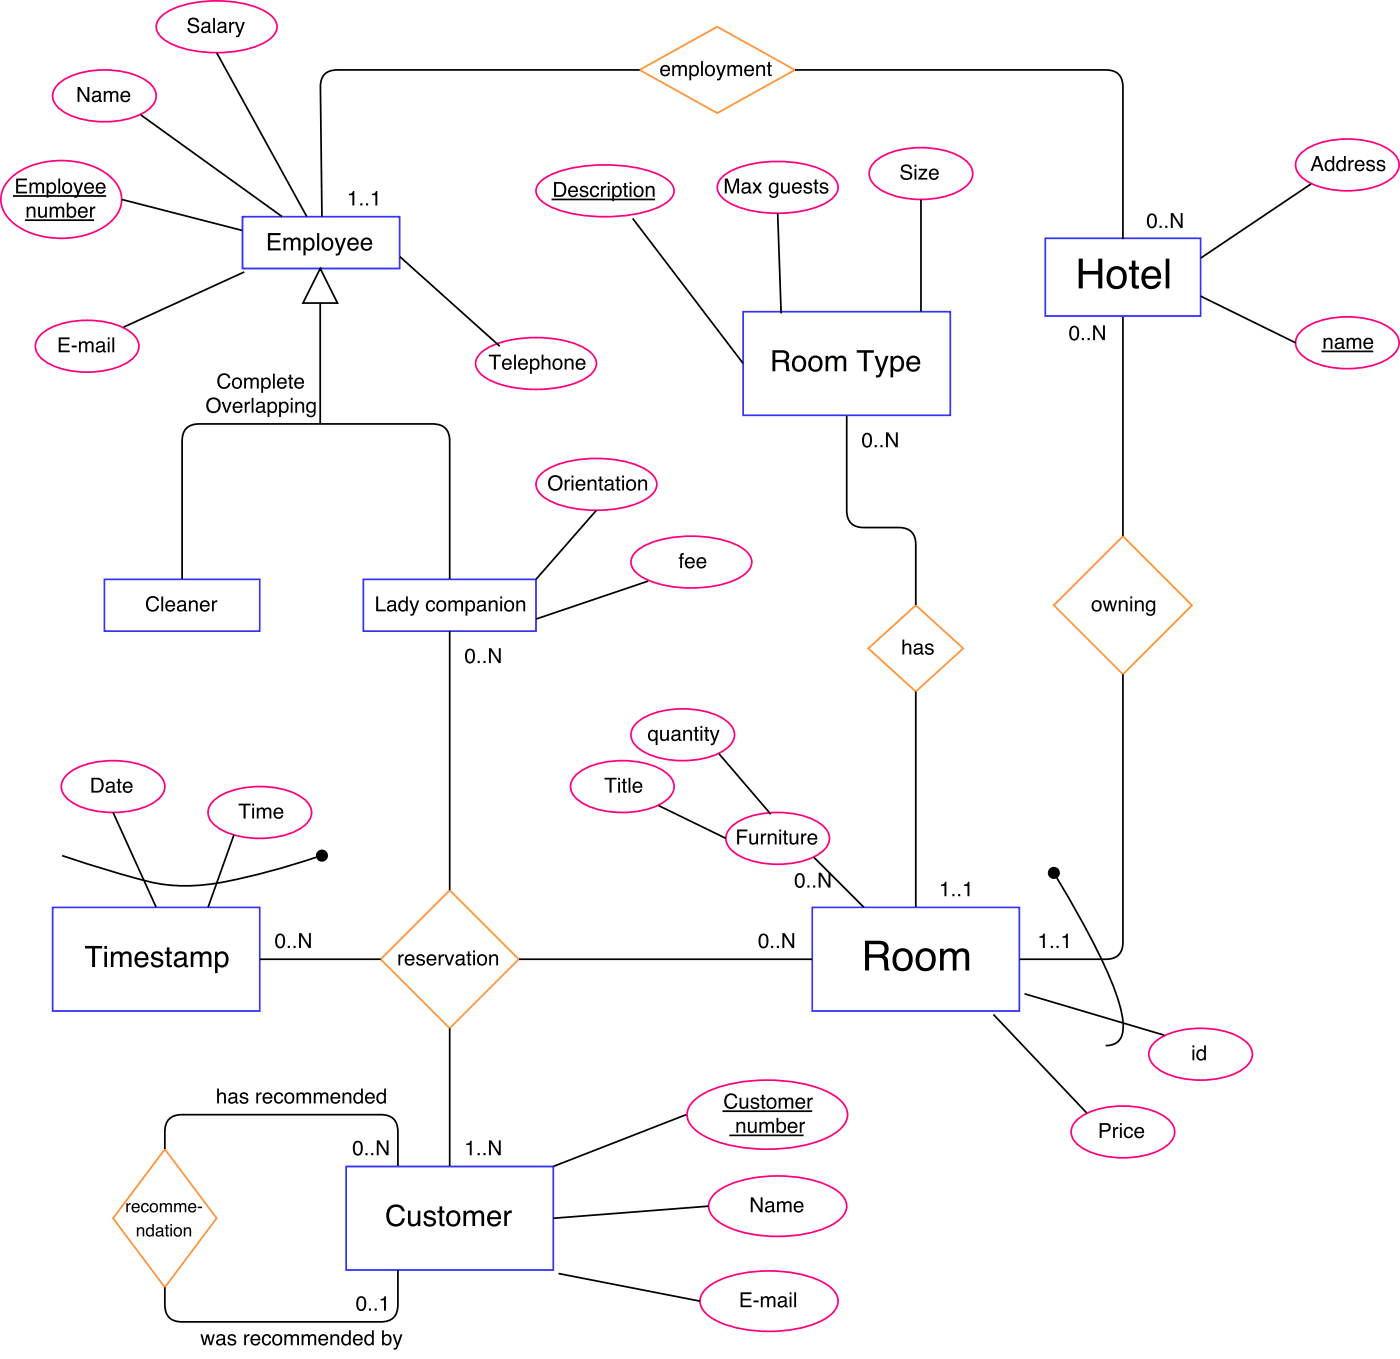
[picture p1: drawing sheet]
<svg xmlns="http://www.w3.org/2000/svg" width="286mm" height="278mm" viewBox="0 0 286 278" stroke-linecap="round" stroke-linejoin="round" font-family="sans-serif">
<path d="M49.6 44.3h32.1v10.6h-32.1z" fill="none" stroke="#33f" stroke-width=".35"/>
<path d="M54.7 47.6h2.6v.4h-2.1v1.1h2v.4h-2v1.2h2.2v.5h-2.7zM57.9 48.6h.5v.3a.84 .84 0 0 1 1.4 0 .86 .86 0 0 1 1-.3 .86 .86 0 0 1 .6 .8v1.8h-.4v-1.8a.55 .55 0 0 0-.7-.5 .55 .55 0 0 0-.4 .8v1.5h-.4v-1.7a.53 .53 0 0 0-.6-.6 .53 .53 0 0 0-.5 .6v1.7h-.5zM62.7 49.1a1.11 1.11 0 0 0 .4 1.8 1.04 1.04 0 0 0 .7-1 1.04 1.04 0 0 0-.7-1zM62 48.6h.4v.3a1.05 1.05 0 0 1 1.3-.3 1.05 1.05 0 0 1 .6 1.2 1.08 1.08 0 0 1-.5 1.3 1.08 1.08 0 0 1-1.4-.2v1.3h-.4zM64.8 47.6h.4v3.6h-.4zM66.5 49a1.09 1.09 0 0 0 .4 1.9 1.1 1.1 0 0 0 .7-1.7 .72 .72 0 0 0-1.1-.2zM66 48.9a1.26 1.26 0 0 1 1.7-.1 1.26 1.26 0 0 1 .3 1.6 1.22 1.22 0 0 1-1.5 .8 1.22 1.22 0 0 1-.8-1.6zM68.4 48.6h.5l.7 2.1 .6-2.1h.5l-.6 1.7a3.3 3.3 0 0 1-1 1.9h-.5v-.4h.4l.3-.6zM71.3 48.9a1.18 1.18 0 0 1 1.4-.2 1.18 1.18 0 0 1 .6 1.3h-1.9a.74 .74 0 0 0 .6 .9 .74 .74 0 0 0 .9-.6h.4a1.21 1.21 0 0 1-1.6 .9 1.21 1.21 0 0 1-.7-1.6zM71.7 49.1l-.3 .6h1.5a.71 .71 0 0 0-.4-.8 .71 .71 0 0 0-.8 .2zM74 48.9a1.18 1.18 0 0 1 1.5-.2 1.18 1.18 0 0 1 .6 1.3h-1.9a.74 .74 0 0 0 .5 .9 .74 .74 0 0 0 .9-.6h.4a1.21 1.21 0 0 1-1.5 .9 1.21 1.21 0 0 1-.8-1.6zM74.4 49.1l-.2 .6h1.4a.71 .71 0 0 0-.4-.8 .71 .71 0 0 0-.8 .2z" fill="#000"/>
<path d="M21.3 118.4h31.8v10.5h-31.8z" fill="#fff"/>
<path d="M21.3 118.4h31.8v10.5h-31.8z" fill="none" stroke="#33f" stroke-width=".35"/>
<path d="M30.2 122.2a1.32 1.32 0 0 1 1.3-.4 1.32 1.32 0 0 1 1 1h-.4a.98 .98 0 0 0-1.3-.6 .98 .98 0 0 0-.6 1.2 .96 .96 0 0 0 .8 1.2 .96 .96 0 0 0 1.1-.8h.4a1.36 1.36 0 0 1-1.6 1.1 1.36 1.36 0 0 1-1.1-1.6l.1-.6zM33 121.8h.3v3.1h-.3zM34.1 123a1.01 1.01 0 0 1 1.2-.3 1.01 1.01 0 0 1 .5 1.2h-1.6a.63 .63 0 0 0 .4 .7 .63 .63 0 0 0 .8-.4h.4a1.04 1.04 0 0 1-1.4 .7 1.04 1.04 0 0 1-.6-1.4zM34.4 123.1l-.2 .5h1.2a.61 .61 0 0 0-.3-.6 .61 .61 0 0 0-.7 .1zM36.6 124.1a.53 .53 0 0 0 .5 .6 .53 .53 0 0 0 .5-.6v-.3zM36.4 122.9a.96 .96 0 0 1 1.6 .3v1.4h.2v.3a.42 .42 0 0 1-.6-.3 .74 .74 0 0 1-1.1 .3 .74 .74 0 0 1 0-1.2l1.1-.3a.5 .5 0 0 0-.4-.5 .5 .5 0 0 0-.6 .4h-.3zM38.6 122.7h.4v.3a.78 .78 0 0 1 .9-.4 .78 .78 0 0 1 .5 .9v1.4h-.4v-1.4a.55 .55 0 0 0-.6-.5 .55 .55 0 0 0-.4 .7v1.2h-.4zM41.1 123a1.01 1.01 0 0 1 1.3-.3 1.01 1.01 0 0 1 .5 1.2h-1.7a.63 .63 0 0 0 .5 .7 .63 .63 0 0 0 .8-.4h.3a1.04 1.04 0 0 1-1.3 .7 1.04 1.04 0 0 1-.6-1.4zM41.4 123.1l-.2 .5h1.3a.61 .61 0 0 0-.4-.6 .61 .61 0 0 0-.7 .1zM43.3 122.7h.4v.4a.64 .64 0 0 1 .7-.5v.4a.57 .57 0 0 0-.7 .6v1.3h-.4z" fill="#000"/>
<path d="M74.3 118.4h35.2v10.5h-35.2z" fill="#fff"/>
<path d="M74.3 118.4h35.2v10.5h-35.2z" fill="none" stroke="#33f" stroke-width=".35"/>
<path d="M76.9 121.8h.4v2.7h1.5v.4h-1.9zM79.5 124.1a.53 .53 0 0 0 .6 .6 .53 .53 0 0 0 .5-.6v-.3zM79.3 122.9a.96 .96 0 0 1 1.6 .3v1.4h.3v.3a.42 .42 0 0 1-.6-.3 .74 .74 0 0 1-1.2 .3 .74 .74 0 0 1 0-1.2l1.1-.3a.5 .5 0 0 0-.4-.5 .5 .5 0 0 0-.6 .4h-.3zM81.9 123.2a.81 .81 0 0 0-.1 1 .81 .81 0 0 0 .9 .3 .87 .87 0 0 0 .3-.9 .87 .87 0 0 0-.8-.6zM81.8 122.8l.7-.2 .5 .4v-1.2h.3v3.1h-.3v-.3a.91 .91 0 0 1-1.1 .3 .91 .91 0 0 1-.5-1.1l.1-.6zM83.7 122.7h.4l.6 1.8 .6-1.8h.4l-.5 1.3a3 3 0 0 1-.9 1.8h-.4v-.4h.3l.3-.5zM87.3 122.9a.91 .91 0 0 1 1-.3 .91 .91 0 0 1 .6 .8h-.3a.61 .61 0 0 0-.8-.4 .61 .61 0 0 0-.4 .8 .59 .59 0 0 0 .4 .8 .59 .59 0 0 0 .8-.5h.3a1 1 0 0 1-1.3 .8 1 1 0 0 1-.5-1.4zM89.8 123a.83 .83 0 0 0-.3 1.1 .83 .83 0 0 0 1.1 .4 .95 .95 0 0 0-.4-1.6zM89.4 122.9a1.1 1.1 0 0 1 1.5 0 1.1 1.1 0 0 1 .2 1.5 1.05 1.05 0 0 1-1.4 .5 1.05 1.05 0 0 1-.5-1.4zM91.6 122.7h.4v.3a.72 .72 0 0 1 1.3 0 .73 .73 0 0 1 .8-.4 .73 .73 0 0 1 .5 .8v1.5h-.4v-1.6a.48 .48 0 0 0-.6-.3 .48 .48 0 0 0-.3 .6v1.3h-.4v-1.5a.46 .46 0 0 0-.4-.5 .46 .46 0 0 0-.5 .6v1.4h-.4zM95.7 123.1a.95 .95 0 0 0 .4 1.5 .89 .89 0 0 0 .6-.8 .89 .89 0 0 0-.6-.9zM95.1 122.7h.4v.3a.9 .9 0 0 1 1.1-.3 .9 .9 0 0 1 .5 1 .93 .93 0 0 1-.4 1.1 .93 .93 0 0 1-1.2-.2v1.2h-.4zM97.9 124.1a.53 .53 0 0 0 .5 .6 .53 .53 0 0 0 .5-.6v-.3zM97.7 122.9a.96 .96 0 0 1 1.6 .3v1.4h.2v.3a.42 .42 0 0 1-.6-.3 .74 .74 0 0 1-1.1 .3 .74 .74 0 0 1 0-1.2l1.1-.3a.5 .5 0 0 0-.5-.5 .5 .5 0 0 0-.5 .4h-.4zM99.9 122.7h.3v.3a.78 .78 0 0 1 1-.4 .78 .78 0 0 1 .5 .9v1.4h-.4v-1.4a.55 .55 0 0 0-.7-.5 .55 .55 0 0 0-.4 .7v1.2h-.3zM102.2 122.7h.4v2.2h-.4zM102.2 121.8h.4v.5h-.4zM103.7 123a.83 .83 0 0 0-.3 1.1 .83 .83 0 0 0 1 .4 .95 .95 0 0 0-.3-1.6zM103.3 122.9a1.1 1.1 0 0 1 1.5 0 1.1 1.1 0 0 1 .2 1.5 1.05 1.05 0 0 1-1.4 .5 1.05 1.05 0 0 1-.6-1.4zM105.5 122.7h.4v.3a.78 .78 0 0 1 .9-.4 .78 .78 0 0 1 .5 .9v1.4h-.4v-1.4a.55 .55 0 0 0-.6-.5 .55 .55 0 0 0-.4 .7v1.2h-.4z" fill="#000"/>
<path d="M213.6 48.7h31.8v15.9h-31.8z" fill="#fff"/>
<path d="M213.6 48.7h31.8v15.9h-31.8z" fill="none" stroke="#33f" stroke-width=".35"/>
<path d="M220.4 52.8h.9v2.6h3.1v-2.6h.9v6.1h-.9v-2.8h-3.1v2.8h-.9zM227.4 55.3a2.21 2.21 0 0 0 .2 3 1.29 1.29 0 0 0 1.9-1.3 1.42 1.42 0 0 0-.4-1.6 1.42 1.42 0 0 0-1.5-.3zM226.7 55a2.09 2.09 0 0 1 2.6-.4 2.09 2.09 0 0 1 .9 2.4 2.09 2.09 0 0 1-2.4 2 2.09 2.09 0 0 1-1.6-2.6l.1-.8zM231.3 53.3h.7v1.2h.8v.6h-.8v2.9l.2 .3h.6v.6a.98 .98 0 0 1-1.5-.9v-2.9h-.6v-.6h.6zM233.8 55.1a2.03 2.03 0 0 1 2.5-.5 2.03 2.03 0 0 1 1 2.3h-3.3a1.26 1.26 0 0 0 1 1.5 1.26 1.26 0 0 0 1.5-.9h.7a2.06 2.06 0 0 1-2.5 1.5 2.06 2.06 0 0 1-1.4-2.6l.2-.8zM234.4 55.4l-.3 .9h2.4a1.21 1.21 0 0 0-.7-1.2 1.21 1.21 0 0 0-1.4 .3zM238.2 52.8h.8v6.1h-.8z" fill="#000"/>
<path d="M166 185.4h42.3v21.2h-42.3z" fill="#fff"/>
<path d="M166 185.4h42.3v21.2h-42.3z" fill="none" stroke="#33f" stroke-width=".35"/>
<path d="M177.6 192.9v2.1h1.9a1.05 1.05 0 0 0 1.3-1 1.05 1.05 0 0 0-1.2-1.1zM176.8 192.2h2.8a1.66 1.66 0 0 1 1.9 1 1.66 1.66 0 0 1-.8 2.1l.7 .5 .1 1.8 .3 .7h-1l-.1-.7a2.02 2.02 0 0 0-.3-1.7l-.6-.2h-2.2v2.6h-.8zM183.6 194.6a2.21 2.21 0 0 0 .3 3.1 1.29 1.29 0 0 0 1.8-1.4 1.42 1.42 0 0 0-.3-1.5 1.42 1.42 0 0 0-1.5-.3zM183 194.4a2.09 2.09 0 0 1 2.5-.4 2.09 2.09 0 0 1 1 2.4 2.09 2.09 0 0 1-2.4 2 2.09 2.09 0 0 1-1.7-2.7l.2-.7zM188.4 194.6a2.21 2.21 0 0 0 .2 3.1 1.29 1.29 0 0 0 1.8-1.4 1.42 1.42 0 0 0-.3-1.5 1.42 1.42 0 0 0-1.5-.3zM187.7 194.4a2.09 2.09 0 0 1 2.5-.4 2.09 2.09 0 0 1 1 2.4 2.09 2.09 0 0 1-2.4 2 2.09 2.09 0 0 1-1.7-2.7l.2-.7zM192.1 193.8h.7v.7a1.45 1.45 0 0 1 2.5-.1 1.47 1.47 0 0 1 1.8-.6 1.47 1.47 0 0 1 1 1.5v3h-.8v-3.1a.91 .91 0 0 0-1-.8 .91 .91 0 0 0-.8 1v2.9h-.8v-2.9a.86 .86 0 0 0-.6-1 .86 .86 0 0 0-1.1 .5l-.1 .6v2.8h-.8z" fill="#000"/>
<path d="M151.9 63.7h42.3v21.1h-42.3z" fill="#fff"/>
<path d="M151.9 63.7h42.3v21.1h-42.3z" fill="none" stroke="#33f" stroke-width=".35"/>
<path d="M158.4 72v1.5h1.4a.74 .74 0 0 0 .9-.7 .74 .74 0 0 0-.8-.8zM157.9 71.5h2a1.18 1.18 0 0 1 1.3 .8 1.18 1.18 0 0 1-.5 1.4l.4 .4 .2 1.4 .1 .3h-.7l-.1-1.4-.3-.3-.5-.1h-1.4v1.8h-.5zM162.8 73.2a1.49 1.49 0 0 0 .2 2.3 1.1 1.1 0 0 0 1.2-1.5l-.1-.3a.87 .87 0 0 0-1.3-.5zM162.2 73.1a1.53 1.53 0 0 1 2-.2 1.53 1.53 0 0 1 .5 2 1.48 1.48 0 0 1-1.9 1 1.48 1.48 0 0 1-.9-1.9zM166.1 73.2a1.49 1.49 0 0 0 .2 2.3 1.1 1.1 0 0 0 1.2-1.5v-.3a.87 .87 0 0 0-1.4-.5zM165.6 73.1a1.53 1.53 0 0 1 2-.2 1.53 1.53 0 0 1 .4 2 1.48 1.48 0 0 1-1.9 1 1.48 1.48 0 0 1-.9-1.9zM168.7 72.7h.5v.5a1.03 1.03 0 0 1 1.8-.1 1.04 1.04 0 0 1 1.2-.4 1.04 1.04 0 0 1 .7 1.1v2h-.5v-2.1a.68 .68 0 0 0-.8-.6 .68 .68 0 0 0-.5 .9v1.8h-.5v-2a.65 .65 0 0 0-.7-.7 .65 .65 0 0 0-.6 .7l-.1 2h-.5zM175.1 71.5h3.5v.6h-1.5v3.7h-.6v-3.7h-1.4zM178.7 72.7h.6l.9 2.6 .8-2.6h.6l-.8 2.1a4 4 0 0 1-1.2 2.3h-.6v-.5l.2 .1a.63 .63 0 0 0 .7-.8zM182.9 73.2a1.5 1.5 0 0 0 .2 2.3 1.18 1.18 0 0 0 1-1.9 .8 .8 0 0 0-1.2-.4zM182 72.7h.5v.4a1.27 1.27 0 0 1 1.6-.3 1.27 1.27 0 0 1 .7 1.4 1.34 1.34 0 0 1-.6 1.5 1.34 1.34 0 0 1-1.5 0l-.2-.2v1.6h-.5zM185.6 73.1a1.44 1.44 0 0 1 1.8-.3 1.44 1.44 0 0 1 .7 1.6h-2.3a.89 .89 0 0 0 .6 1.1 .89 .89 0 0 0 1.1-.6h.5a1.47 1.47 0 0 1-1.8 1 1.47 1.47 0 0 1-1-1.9zM186 73.4l-.2 .6h1.7a.86 .86 0 0 0-.5-.8 .86 .86 0 0 0-1 .2z" fill="#000"/>
<path d="M130.7 14.3l15.9-8.8 15.9 8.8-15.9 8.8z" fill="#fff"/>
<path d="M130.7 14.3l15.9-8.8 15.9 8.8-15.9 8.8z" fill="none" stroke="#f93" stroke-width=".35"/>
<path d="M135.2 13.6a1.01 1.01 0 0 1 1.2-.2 1.01 1.01 0 0 1 .5 1.1h-1.6a.63 .63 0 0 0 .5 .8 .63 .63 0 0 0 .7-.5h.4a1.04 1.04 0 0 1-1.4 .7 1.04 1.04 0 0 1-.6-1.4zM135.5 13.8l-.2 .4h1.2a.61 .61 0 0 0-.3-.6 .61 .61 0 0 0-.7 .2zM137.4 13.3h.4v.3a.72 .72 0 0 1 1.2 0 .73 .73 0 0 1 .9-.3 .73 .73 0 0 1 .5 .7v1.5h-.4v-1.5a.48 .48 0 0 0-.6-.4 .48 .48 0 0 0-.3 .6v1.3h-.4v-1.4a.46 .46 0 0 0-.5-.5 .46 .46 0 0 0-.4 .5v1.4h-.4zM141.4 13.8a.95 .95 0 0 0 .4 1.5 .89 .89 0 0 0 .7-.9 .89 .89 0 0 0-.7-.8zM140.9 13.3h.3v.3a.9 .9 0 0 1 1.1-.3 .9 .9 0 0 1 .5 1.1 .93 .93 0 0 1-.4 1.1 .93 .93 0 0 1-1.1-.2v1.1h-.4zM143.3 12.5h.3v3h-.3zM144.7 13.7a.83 .83 0 0 0-.3 1.1 .83 .83 0 0 0 1.1 .4 .95 .95 0 0 0-.4-1.6zM144.3 13.6a1.1 1.1 0 0 1 1.5-.1 1.1 1.1 0 0 1 .2 1.5 1.05 1.05 0 0 1-1.4 .5 1.05 1.05 0 0 1-.5-1.4zM146.3 13.3h.4l.6 1.8 .6-1.8h.4l-.4 1.3a3 3 0 0 1-1 1.8h-.4v-.3h.4l.2-.5zM148.7 13.3h.3v.3a.72 .72 0 0 1 1.3 0 .73 .73 0 0 1 .8-.3 .73 .73 0 0 1 .5 .7v1.5h-.3v-1.5a.48 .48 0 0 0-.6-.4 .48 .48 0 0 0-.4 .6v1.3h-.3v-1.4a.46 .46 0 0 0-.5-.5 .46 .46 0 0 0-.4 .5l-.1 1.4h-.3zM152.4 13.6a1.01 1.01 0 0 1 1.2-.2 1.01 1.01 0 0 1 .5 1.1h-1.6a.63 .63 0 0 0 .4 .8 .63 .63 0 0 0 .8-.5h.4a1.04 1.04 0 0 1-1.4 .7 1.04 1.04 0 0 1-.6-1.4zM152.7 13.8l-.2 .4h1.2a.61 .61 0 0 0-.3-.6 .61 .61 0 0 0-.7 .2zM154.5 13.3h.4v.3a.78 .78 0 0 1 .9-.3 .78 .78 0 0 1 .6 .8v1.4h-.4v-1.4a.55 .55 0 0 0-.7-.5 .55 .55 0 0 0-.4 .8v1.1h-.4zM157 12.7h.4v.6h.3v.3h-.3v1.5v.1h.3v.3a.53 .53 0 0 1-.7-.4v-1.5h-.3v-.3h.3z" fill="#000"/>
<path d="M177.4 132.5l9.7-8.9 9.7 8.9-9.7 8.8z" fill="#fff"/>
<path d="M177.4 132.5l9.7-8.9 9.7 8.9-9.7 8.8z" fill="none" stroke="#f93" stroke-width=".35"/>
<path d="M184.4 130.7h.4v1.1a.78 .78 0 0 1 .9-.3 .78 .78 0 0 1 .5 .8v1.4h-.4v-1.4a.55 .55 0 0 0-.6-.5 .55 .55 0 0 0-.4 .7v1.2h-.4zM187.1 132.9a.53 .53 0 0 0 .6 .6 .53 .53 0 0 0 .4-.6v-.3zM186.9 131.7a.96 .96 0 0 1 1.6 .3v1.4h.3v.3a.42 .42 0 0 1-.6-.3 .74 .74 0 0 1-1.2 .3 .74 .74 0 0 1 0-1.2l1.1-.2a.5 .5 0 0 0-.4-.6 .5 .5 0 0 0-.6 .5h-.3zM189.3 131.6a.89 .89 0 0 1 1.4 .5h-.3a.47 .47 0 0 0-.5-.4 .47 .47 0 0 0-.4 .5l.2 .1a.95 .95 0 0 1 1.1 1 .96 .96 0 0 1-1 .5 .96 .96 0 0 1-.8-.8h.4a.54 .54 0 0 0 .5 .5 .54 .54 0 0 0 .5-.5l-.2-.2a.97 .97 0 0 1-1.1-.9z" fill="#000"/>
<path d="M229.5 109.5l14.1 14.1-14.1 14.2-14.1-14.2z" fill="#fff"/>
<path d="M229.5 109.5l14.1 14.1-14.1 14.2-14.1-14.2z" fill="none" stroke="#f93" stroke-width=".35"/>
<path d="M223.7 123a.83 .83 0 0 0-.2 1.1 .83 .83 0 0 0 1 .4 .95 .95 0 0 0-.4-1.6zM223.4 122.9a1.1 1.1 0 0 1 1.5 0 1.1 1.1 0 0 1 .1 1.5 1.05 1.05 0 0 1-1.4 .5 1.05 1.05 0 0 1-.5-1.4zM225.3 122.7h.5l.4 1.7 .4-1.7h.4l.5 1.7 .4-1.7h.4l-.7 2.2h-.3l-.5-1.7-.4 1.7h-.4zM228.6 122.7h.4v.3a.78 .78 0 0 1 .9-.4 .78 .78 0 0 1 .5 .9v1.4h-.3v-1.4a.55 .55 0 0 0-.7-.5 .55 .55 0 0 0-.4 .7v1.2h-.4zM231 122.7h.4v2.2h-.4zM231 121.8h.4v.5h-.4zM231.9 122.7h.4v.3a.78 .78 0 0 1 .9-.4 .78 .78 0 0 1 .5 .9v1.4h-.3v-1.4a.55 .55 0 0 0-.7-.5 .55 .55 0 0 0-.4 .7v1.2h-.4zM234.4 122.9a.83 .83 0 0 1 1.3 .1v-.3h.4v2a.97 .97 0 0 1-.8 1.1 .97 .97 0 0 1-1.1-.6h.4a.64 .64 0 0 0 .8 .2 .64 .64 0 0 0 .3-.8 .96 .96 0 0 1-1.3 .1 .96 .96 0 0 1-.2-1.2zM234.7 123.1a.92 .92 0 0 0 .4 1.5 .85 .85 0 0 0 .6-.8 .85 .85 0 0 0-.6-.8z" fill="#000"/>
<path d="M65.4 54.9l3.6 7h-7.1z" fill="#fff"/>
<path d="M65.4 54.9l3.6 7h-7.1zM65.4 54.9h.4M65.4 61.9v24.7M37.2 118.4v-28.3a3.1 3.1 0 0 1 3.5-3.5h47.7a3.1 3.1 0 0 1 3.5 3.5v28.3" fill="none" stroke="#000" stroke-width=".35"/>
<path d="M91.9 181.9l14.1 14.1-14.1 14.1-14.1-14.1z" fill="#fff"/>
<path d="M91.9 181.9l14.1 14.1-14.1 14.1-14.1-14.1z" fill="none" stroke="#f93" stroke-width=".35"/>
<path d="M81.4 195h.4v.4a.64 .64 0 0 1 .7-.5v.4a.57 .57 0 0 0-.7 .6v1.3h-.4zM83 195.3a1.01 1.01 0 0 1 1.2-.2 1.01 1.01 0 0 1 .5 1.1h-1.6a.63 .63 0 0 0 .5 .7 .63 .63 0 0 0 .7-.4h.4a1.04 1.04 0 0 1-1.4 .7 1.04 1.04 0 0 1-.6-1.4zM83.3 195.4l-.2 .5h1.2a.61 .61 0 0 0-.3-.6 .61 .61 0 0 0-.7 .1zM85.3 195.1a.89 .89 0 0 1 1.5 .5h-.4a.47 .47 0 0 0-.4-.4 .47 .47 0 0 0-.5 .5l.2 .1a.95 .95 0 0 1 1.1 1 .96 .96 0 0 1-1 .5 .96 .96 0 0 1-.8-.8h.4a.54 .54 0 0 0 .5 .5 .54 .54 0 0 0 .6-.5l-.3-.2a.97 .97 0 0 1-1.1-.9zM87.5 195.3a1.01 1.01 0 0 1 1.2-.2 1.01 1.01 0 0 1 .5 1.1h-1.6a.63 .63 0 0 0 .4 .7 .63 .63 0 0 0 .8-.4h.4a1.04 1.04 0 0 1-1.4 .7 1.04 1.04 0 0 1-.6-1.4zM87.8 195.4l-.2 .5h1.2a.61 .61 0 0 0-.4-.6 .61 .61 0 0 0-.6 .1zM89.7 195h.3v.4a.64 .64 0 0 1 .7-.5v.4a.57 .57 0 0 0-.7 .6v1.3h-.3zM90.8 195h.4l.6 1.8 .6-1.8h.4l-.8 2.2h-.4zM93.5 196.4a.53 .53 0 0 0 .5 .6 .53 .53 0 0 0 .5-.6v-.3zM93.3 195.2a.96 .96 0 0 1 1.6 .3v1.4h.3v.3a.42 .42 0 0 1-.6-.3 .74 .74 0 0 1-1.2 .3 .74 .74 0 0 1 0-1.2l1.1-.2a.5 .5 0 0 0-.4-.6 .5 .5 0 0 0-.6 .5h-.3zM95.6 194.4h.4v.6h.3v.3h-.3v1.4v.2h.3v.3a.53 .53 0 0 1-.7-.4v-1.5h-.3v-.3h.3zM96.7 195h.4v2.2h-.4zM96.7 194.2h.4v.4h-.4zM98.1 195.4a.83 .83 0 0 0-.2 1 .83 .83 0 0 0 1 .4 .95 .95 0 0 0-.4-1.6zM97.8 195.3a1.1 1.1 0 0 1 1.5-.1 1.1 1.1 0 0 1 .1 1.5 1.05 1.05 0 0 1-1.4 .5 1.05 1.05 0 0 1-.5-1.4zM100 195h.3v.3a.78 .78 0 0 1 1-.4 .78 .78 0 0 1 .5 .9v1.4h-.4v-1.4a.55 .55 0 0 0-.7-.5 .55 .55 0 0 0-.3 .7v1.2h-.4z" fill="#000"/>
<path d="M91.9 128.9v53" fill="none" stroke="#000" stroke-width=".35"/>
<path d="M10.8 185.4h42.3v21.2h-42.3z" fill="#fff"/>
<path d="M10.8 185.4h42.3v21.2h-42.3z" fill="none" stroke="#33f" stroke-width=".35"/>
<path d="M17.4 193.3h3.5v.5h-1.5v3.8h-.6v-3.8h-1.4zM21.3 194.4h.6v3.2h-.6zM21.3 193.3h.6v.6h-.6zM22.7 194.4h.5v.5a1.03 1.03 0 0 1 1.8-.1 1.04 1.04 0 0 1 1.2-.4 1.04 1.04 0 0 1 .7 1.1v2.1h-.6v-2.2a.68 .68 0 0 0-.8-.6 .68 .68 0 0 0-.5 .9v1.9h-.5v-2.1a.65 .65 0 0 0-.7-.7 .65 .65 0 0 0-.6 .7v2.1h-.5zM27.9 194.8a1.44 1.44 0 0 1 1.7-.3 1.44 1.44 0 0 1 .7 1.7h-2.3a.89 .89 0 0 0 .7 1 .89 .89 0 0 0 1.1-.6h.5a1.47 1.47 0 0 1-1.9 1 1.47 1.47 0 0 1-.9-1.9zM28.3 195.1l-.2 .6h1.7a.86 .86 0 0 0-.5-.8 .86 .86 0 0 0-1 .2zM31.2 194.6a1.24 1.24 0 0 1 2.1 .7h-.5a.73 .73 0 0 0-.7-.5 .73 .73 0 0 0-.7 .4l.2 .3a2.61 2.61 0 0 1 1.8 .9 1.3 1.3 0 0 1-1 1.3 1.3 1.3 0 0 1-1.5-.6l-.1-.5h.5a.82 .82 0 0 0 .7 .6 .82 .82 0 0 0 .9-.5 1.8 1.8 0 0 0-1.5-.7l-.2-.1a.81 .81 0 0 1 0-1.3zM34.1 193.5h.5v.9h.5v.4h-.5v2.1l.1 .2h.4v.5a.69 .69 0 0 1-1-.7v-2.1h-.4v-.4h.4zM36.2 196.4a.61 .61 0 0 0 .1 .8 .61 .61 0 0 0 .9-.1 .94 .94 0 0 0 .4-1.1zM35.8 194.8a1.51 1.51 0 0 1 2.3 .1v2.2l.4 .1v.4a.6 .6 0 0 1-.9-.5 1.1 1.1 0 0 1-1.4 .5 1.1 1.1 0 0 1-.6-1.4l.6-.4 1.1-.1a.49 .49 0 0 0 .2-.7 .49 .49 0 0 0-.6-.2l-.5 .1-.2 .5h-.5zM39 194.4h.5v.5a1.03 1.03 0 0 1 1.8-.1 1.04 1.04 0 0 1 1.2-.4 1.04 1.04 0 0 1 .7 1.1v2.1h-.5v-2.2a.68 .68 0 0 0-.9-.6 .68 .68 0 0 0-.4 .9v1.9h-.6v-2.1a.65 .65 0 0 0-.6-.7 .65 .65 0 0 0-.7 .7v2.1h-.5zM44.8 194.9a1.5 1.5 0 0 0 .3 2.3 1.18 1.18 0 0 0 1-1.9 .8 .8 0 0 0-1.3-.4zM43.9 194.4h.6v.4a1.27 1.27 0 0 1 1.5-.3 1.27 1.27 0 0 1 .7 1.4 1.34 1.34 0 0 1-.5 1.5 1.34 1.34 0 0 1-1.6 0l-.1-.2v1.6h-.6z" fill="#000"/>
<path d="M53.1 196h24.7" fill="none" stroke="#000" stroke-width=".35"/>
<path d="M70.7 238.3h42.4v21.2h-42.4z" fill="#fff"/>
<path d="M70.7 238.3h42.4v21.2h-42.4z" fill="none" stroke="#33f" stroke-width=".35"/>
<path d="M79.4 246.7a1.85 1.85 0 0 1 1.9-.7 1.85 1.85 0 0 1 1.4 1.5h-.6a1.33 1.33 0 0 0-1.5-.9 1.33 1.33 0 0 0-1 1.3 1.52 1.52 0 0 0 .3 1.7 1.52 1.52 0 0 0 1.6 .3l.4-.3 .3-.7h.5a1.93 1.93 0 0 1-2.2 1.7 1.93 1.93 0 0 1-1.6-2.3l.2-.9zM83.4 247.3h.5v2.1a.74 .74 0 0 0 .9 .7 .74 .74 0 0 0 .6-.9v-1.9h.5v3.2h-.5v-.5a1.08 1.08 0 0 1-1.2 .5 1.08 1.08 0 0 1-.8-1zM86.9 247.5a1.24 1.24 0 0 1 2.1 .7h-.5a.73 .73 0 0 0-.6-.5 .73 .73 0 0 0-.8 .4l.3 .3a2.61 2.61 0 0 1 1.7 .9 1.3 1.3 0 0 1-.9 1.3 1.3 1.3 0 0 1-1.5-.6l-.2-.5h.5a.82 .82 0 0 0 .8 .6 .82 .82 0 0 0 .8-.5 1.8 1.8 0 0 0-1.5-.7l-.1-.1a.81 .81 0 0 1-.1-1.3zM89.8 246.5h.6v.8h.5v.5h-.5v2l.1 .2 .4 .1v.4a.69 .69 0 0 1-1.1-.7v-2h-.4v-.5h.4zM92.1 247.9a1.49 1.49 0 0 0 .2 2.2 1.1 1.1 0 0 0 1.2-1.5v-.3a.87 .87 0 0 0-1.4-.4zM91.6 247.7a1.53 1.53 0 0 1 2-.1 1.53 1.53 0 0 1 .4 1.9 1.48 1.48 0 0 1-1.9 1 1.48 1.48 0 0 1-.9-1.9zM94.7 247.3h.5v.5a1.03 1.03 0 0 1 1.8 0 1.04 1.04 0 0 1 1.2-.5 1.04 1.04 0 0 1 .7 1.1v2.1h-.5v-2.2a.68 .68 0 0 0-.9-.5 .68 .68 0 0 0-.4 .8v1.9h-.5v-2.1a.65 .65 0 0 0-.7-.7 .65 .65 0 0 0-.6 .7l-.1 2.1h-.5zM99.9 247.7a1.44 1.44 0 0 1 1.8-.3 1.44 1.44 0 0 1 .7 1.7h-2.3a.89 .89 0 0 0 .7 1 .89 .89 0 0 0 1-.6h.6a1.47 1.47 0 0 1-1.9 1 1.47 1.47 0 0 1-.9-1.9zM100.4 248l-.3 .7h1.8a.86 .86 0 0 0-.5-.9 .86 .86 0 0 0-1 .2zM103.1 247.3h.5v.6a.92 .92 0 0 1 1-.6v.5a.82 .82 0 0 0-1 .9v1.8h-.5z" fill="#000"/>
<path d="M33.7 234.8l10.6 14.1-10.6 14.1-10.6-14.1z" fill="#fff"/>
<path d="M33.7 234.8l10.6 14.1-10.6 14.1-10.6-14.1z" fill="none" stroke="#f93" stroke-width=".35"/>
<g fill="#000">
<path d="M25.8 245.8h.3v.3l.3-.3h.3v.3a.5 .5 0 0 0-.6 .5v1h-.3zM27.1 246a.85 .85 0 0 1 1.1-.1 .85 .85 0 0 1 .4 .9h-1.4a.53 .53 0 0 0 .4 .6 .53 .53 0 0 0 .6-.3h.3a.9 .9 0 0 1-1.2 .5 .9 .9 0 0 1-.3-1.4zM27.4 246.2l-.2 .4h1l-.3-.5zM29.1 246a.76 .76 0 0 1 .8-.2 .76 .76 0 0 1 .5 .6h-.3a.51 .51 0 0 0-.7-.3 .51 .51 0 0 0-.3 .7 .49 .49 0 0 0 .4 .6 .49 .49 0 0 0 .6-.4h.3a.83 .83 0 0 1-1.1 .7 .83 .83 0 0 1-.5-1.2zM31.1 246.1a.69 .69 0 0 0-.2 .9 .69 .69 0 0 0 .9 .3 .7 .7 0 0 0 .2-.8 .7 .7 0 0 0-.9-.4zM30.8 246a.92 .92 0 0 1 1.3 .1 .92 .92 0 0 1-.1 1.3 .92 .92 0 0 1-1.2 .1l-.2-.7zM32.7 245.8h.3v.3a.6 .6 0 0 1 1 0 .61 .61 0 0 1 .7-.3 .61 .61 0 0 1 .4 .6v1.2h-.3v-1.2a.4 .4 0 0 0-.5-.3 .4 .4 0 0 0-.2 .5v1h-.4v-1.2a.42 .42 0 0 0-.5-.4 .42 .42 0 0 0-.2 .7v.9h-.3zM35.6 245.8h.3v.3a.6 .6 0 0 1 1 0 .61 .61 0 0 1 .8-.3 .61 .61 0 0 1 .4 .6v1.2h-.3v-1.2a.4 .4 0 0 0-.5-.3 .4 .4 0 0 0-.3 .5v1h-.3v-1.2a.42 .42 0 0 0-.6-.4 .42 .42 0 0 0-.2 .7v.9h-.3zM38.7 246a.85 .85 0 0 1 1-.1 .85 .85 0 0 1 .4 .9h-1.3a.53 .53 0 0 0 .4 .6 .53 .53 0 0 0 .6-.3h.3a.9 .9 0 0 1-1.3 .5 .9 .9 0 0 1-.3-1.4zM38.9 246.2l-.1 .4h1l-.3-.5zM40.4 246.5h.9v.3h-.9z"/>
<path d="M28 250.7h.3v.3a.66 .66 0 0 1 .7-.3 .66 .66 0 0 1 .5 .7v1.2h-.3v-1.2a.46 .46 0 0 0-.6-.4 .46 .46 0 0 0-.3 .6v1h-.3zM30.3 251.2a.69 .69 0 0 0-.2 .8 .69 .69 0 0 0 .7 .3 .73 .73 0 0 0 .4-.8 .73 .73 0 0 0-.7-.5zM30.2 250.8l.6-.1 .3 .3v-1h.3v2.6h-.2v-.3a.8 .8 0 0 1-1.1 .2 .8 .8 0 0 1-.3-1.1zM32.2 251.9a.44 .44 0 0 0 .5 .4 .44 .44 0 0 0 .3-.6zM32 250.9a.8 .8 0 0 1 1.3 .3v1.1l.2 .1v.2h-.3l-.2-.3a.63 .63 0 0 1-.9 .3 .63 .63 0 0 1 0-1l.9-.2a.42 .42 0 0 0-.4-.5 .42 .42 0 0 0-.4 .4h-.3zM33.9 250.2h.3v.5h.3v.3h-.3v1.2l.3 .1v.3a.44 .44 0 0 1-.6-.4v-1.2h-.2v-.3h.2zM34.8 250.8h.3v1.8h-.3zM34.8 250.1h.3v.3h-.3zM36 251.1a.69 .69 0 0 0-.2 .9 .69 .69 0 0 0 .9 .3 .7 .7 0 0 0 .2-.9 .7 .7 0 0 0-.9-.3zM35.7 251a.92 .92 0 0 1 1.3 .1 .92 .92 0 0 1-.1 1.2 .92 .92 0 0 1-1.2 .1l-.2-.7zM37.6 250.7h.3v.3a.66 .66 0 0 1 .7-.3 .66 .66 0 0 1 .5 .7v1.2h-.4v-1.2a.46 .46 0 0 0-.5-.4 .46 .46 0 0 0-.3 .6v1h-.3z"/>
</g>
<path d="M130.7 14.3h-61.7a3.1 3.1 0 0 0-3.5 3.5l.3 26.5M162.5 14.3h63.5a3.1 3.1 0 0 1 3.5 3.5v31.1M229.5 64.7v44.8M173 84.8v19.4a3.1 3.1 0 0 0 3.6 3.6h7a3.1 3.1 0 0 1 3.5 3.5v12.3M229.5 137.8v54.6a3.1 3.1 0 0 1-3.5 3.6h-17.7M187.1 141.3v44.1" fill="none" stroke="#000" stroke-width=".35"/>
<path d="M265.6 31.6a12.4 12.4 0 0 1 8.3-3.2 16 16 0 0 1 10.6 2.6 3.2 3.2 0 0 1 0 5.4 15.3 15.3 0 0 1-10.6 2.5 12.4 12.4 0 0 1-8.3-3.1 2.97 2.97 0 0 1 0-4.2z" fill="#fff"/>
<path d="M265.6 31.6a12.4 12.4 0 0 1 8.3-3.2 16 16 0 0 1 10.6 2.6 3.2 3.2 0 0 1 0 5.4 15.3 15.3 0 0 1-10.6 2.5 12.4 12.4 0 0 1-8.3-3.1 2.97 2.97 0 0 1 0-4.2z" fill="none" stroke="#ff0080" stroke-width=".35"/>
<path d="M269.2 32.3l-.5 1.4h.9zM269 31.9h.4l1.1 3h-.4l-.3-.9h-1.2l-.4 .9h-.4zM271.3 33.2a.81 .81 0 0 0-.2 1 .81 .81 0 0 0 .9 .4 .87 .87 0 0 0 .3-1 .87 .87 0 0 0-.8-.6zM271.1 32.8l.7-.1 .5 .3v-1.1h.4v3h-.4v-.3a.91 .91 0 0 1-1.1 .3 .91 .91 0 0 1-.5-1l.1-.6zM273.6 33.2a.81 .81 0 0 0-.1 1 .81 .81 0 0 0 .9 .4 .87 .87 0 0 0 .3-1 .87 .87 0 0 0-.8-.6zM273.5 32.8l.7-.1 .5 .3v-1.1h.3v3h-.3v-.3a.91 .91 0 0 1-1.1 .3 .91 .91 0 0 1-.6-1l.2-.6zM275.6 32.7h.3v.4a.64 .64 0 0 1 .7-.4v.4a.57 .57 0 0 0-.7 .6v1.2h-.3zM277.1 33a1.01 1.01 0 0 1 1.3-.2 1.01 1.01 0 0 1 .5 1.1h-1.7a.63 .63 0 0 0 .5 .8 .63 .63 0 0 0 .8-.5h.3a1.04 1.04 0 0 1-1.3 .7 1.04 1.04 0 0 1-.6-1.4zM277.4 33.2l-.1 .4h1.2a.61 .61 0 0 0-.4-.6 .61 .61 0 0 0-.7 .2zM279.5 32.8a.89 .89 0 0 1 1.4 .5h-.3a.47 .47 0 0 0-.5-.3 .47 .47 0 0 0-.4 .4l.2 .1a.95 .95 0 0 1 1.1 1 .96 .96 0 0 1-1 .5 .96 .96 0 0 1-.8-.8h.3a.54 .54 0 0 0 .6 .5 .54 .54 0 0 0 .5-.5l-.2-.1a.97 .97 0 0 1-1.1-.9zM281.6 32.8a.89 .89 0 0 1 1.5 .5h-.4a.47 .47 0 0 0-.5-.3 .47 .47 0 0 0-.4 .4l.2 .1a.95 .95 0 0 1 1.1 1 .96 .96 0 0 1-1 .5 .96 .96 0 0 1-.8-.8h.4a.54 .54 0 0 0 .5 .5 .54 .54 0 0 0 .5-.5l-.2-.1a.97 .97 0 0 1-1.1-.9z" fill="#000"/>
<path d="M265.6 68a12.4 12.4 0 0 1 8.3-3.2 16 16 0 0 1 10.6 2.6 3.2 3.2 0 0 1 0 5.3 15.3 15.3 0 0 1-10.6 2.6 12.4 12.4 0 0 1-8.3-3.2 2.97 2.97 0 0 1 0-4.1z" fill="#fff"/>
<path d="M265.6 68a12.4 12.4 0 0 1 8.3-3.2 16 16 0 0 1 10.6 2.6 3.2 3.2 0 0 1 0 5.3 15.3 15.3 0 0 1-10.6 2.6 12.4 12.4 0 0 1-8.3-3.2 2.97 2.97 0 0 1 0-4.1z" fill="none" stroke="#ff0080" stroke-width=".35"/>
<path d="M270.5 69h.4v.4a.78 .78 0 0 1 .9-.4 .78 .78 0 0 1 .5 .8v1.5h-.4v-1.4a.55 .55 0 0 0-.6-.5 .55 .55 0 0 0-.4 .7v1.2h-.4zM273.2 70.5a.53 .53 0 0 0 .5 .5 .53 .53 0 0 0 .5-.6v-.3zM273 69.3a.96 .96 0 0 1 1.6 .3v1.3l.2 .1v.3a.42 .42 0 0 1-.6-.3 .74 .74 0 0 1-1.1 .3 .74 .74 0 0 1 0-1.2l1.1-.3a.5 .5 0 0 0-.4-.5 .5 .5 0 0 0-.6 .4h-.3zM275.2 69h.4v.4a.72 .72 0 0 1 1.2-.1 .73 .73 0 0 1 .9-.3 .73 .73 0 0 1 .5 .8v1.5h-.4v-1.6a.48 .48 0 0 0-.6-.4 .48 .48 0 0 0-.3 .7v1.3h-.4v-1.5a.46 .46 0 0 0-.5-.5 .46 .46 0 0 0-.4 .5v1.5h-.4zM278.9 69.3a1.01 1.01 0 0 1 1.2-.2 1.01 1.01 0 0 1 .5 1.2h-1.6a.63 .63 0 0 0 .5 .7 .63 .63 0 0 0 .7-.4h.4a1.04 1.04 0 0 1-1.4 .7 1.04 1.04 0 0 1-.6-1.4zM279.2 69.5l-.2 .5h1.2a.61 .61 0 0 0-.3-.6 .61 .61 0 0 0-.7 .1z" fill="#000"/>
<path d="M267.9 37.6l-22.5 15.1M245.4 60.5l19.4 9.5M270.2 71.8h10.3" fill="none" stroke="#000" stroke-width=".35"/>
<path d="M2.4 36.2a16.5 16.5 0 0 1 14.6-2.9 10.4 10.4 0 0 1 7.5 5.5 6.1 6.1 0 0 1-2.7 7.2 17.3 17.3 0 0 1-18.5 0 6 6 0 0 1-2.3-8.1z" fill="#fff"/>
<path d="M2.4 36.2a16.5 16.5 0 0 1 14.6-2.9 10.4 10.4 0 0 1 7.5 5.5 6.1 6.1 0 0 1-2.7 7.2 17.3 17.3 0 0 1-18.5 0 6 6 0 0 1-2.3-8.1z" fill="none" stroke="#ff0080" stroke-width=".35"/>
<g fill="#000">
<path d="M3.3 36.5h2.2v.3h-1.8v1h1.7v.3h-1.7v1h1.8v.4h-2.2zM6 37.3h.4v.3a.72 .72 0 0 1 1.2 0 .73 .73 0 0 1 .9-.3 .73 .73 0 0 1 .5 .7v1.5h-.4v-1.5a.48 .48 0 0 0-.6-.4 .48 .48 0 0 0-.3 .6v1.3h-.4v-1.4a.46 .46 0 0 0-.4-.5 .46 .46 0 0 0-.5 .5v1.4h-.4zM10.1 37.7a.95 .95 0 0 0 .4 1.6 .89 .89 0 0 0 .6-.9 .89 .89 0 0 0-.6-.8zM9.5 37.3h.4v.3a.9 .9 0 0 1 1.1-.3 .9 .9 0 0 1 .5 1.1 .93 .93 0 0 1-.4 1.1 .93 .93 0 0 1-1.2-.2v1.1h-.4zM11.9 36.5h.4v3h-.4zM13.4 37.7a.83 .83 0 0 0-.3 1.1 .83 .83 0 0 0 1 .3 .95 .95 0 0 0-.4-1.5zM13 37.6a1.1 1.1 0 0 1 1.5-.1 1.1 1.1 0 0 1 .1 1.5 1.05 1.05 0 0 1-1.4 .5 1.05 1.05 0 0 1-.5-1.4zM15 37.3h.4l.6 1.8 .6-1.8h.4l-.5 1.3a3 3 0 0 1-.9 1.8h-.4v-.3h.3l.3-.5zM17.5 37.6a1.01 1.01 0 0 1 1.2-.2 1.01 1.01 0 0 1 .5 1.1h-1.6a.63 .63 0 0 0 .5 .8 .63 .63 0 0 0 .7-.5h.4a1.04 1.04 0 0 1-1.4 .7 1.04 1.04 0 0 1-.6-1.4zM17.8 37.8l-.2 .4h1.2a.61 .61 0 0 0-.3-.6 .61 .61 0 0 0-.7 .2zM19.8 37.6a1.01 1.01 0 0 1 1.3-.2 1.01 1.01 0 0 1 .5 1.1h-1.7a.63 .63 0 0 0 .5 .8 .63 .63 0 0 0 .8-.5h.3a1.04 1.04 0 0 1-1.3 .7 1.04 1.04 0 0 1-.6-1.4zM20.1 37.8l-.1 .4h1.2a.61 .61 0 0 0-.4-.6 .61 .61 0 0 0-.7 .2z"/>
<path d="M5.4 42.2h.4v.4a.78 .78 0 0 1 .9-.4 .78 .78 0 0 1 .6 .8v1.4h-.4v-1.3a.55 .55 0 0 0-.7-.6 .55 .55 0 0 0-.4 .8v1.1h-.4zM7.8 42.2h.4v1.5a.52 .52 0 0 0 .6 .5 .52 .52 0 0 0 .4-.7v-1.3h.4v2.2h-.4v-.3a.77 .77 0 0 1-.8 .4 .77 .77 0 0 1-.6-.8zM10.2 42.2h.3v.4a.72 .72 0 0 1 1.3-.1 .73 .73 0 0 1 .8-.3 .73 .73 0 0 1 .5 .8v1.4h-.4v-1.5a.48 .48 0 0 0-.5-.4 .48 .48 0 0 0-.4 .7v1.2h-.3v-1.4a.46 .46 0 0 0-.5-.5 .46 .46 0 0 0-.5 .5v1.4h-.3zM13.6 41.4h.4v1.1a.91 .91 0 0 1 1.1-.2 .91 .91 0 0 1 .5 1 .93 .93 0 0 1-.4 1.1 .93 .93 0 0 1-1.2-.2v.2h-.4zM14.2 42.7a.86 .86 0 0 0-.2 .9 .86 .86 0 0 0 .8 .6 .87 .87 0 0 0 .4-1 .87 .87 0 0 0-.7-.7zM16.2 42.5a1.01 1.01 0 0 1 1.2-.2 1.01 1.01 0 0 1 .5 1.2h-1.6a.63 .63 0 0 0 .5 .7 .63 .63 0 0 0 .7-.4h.4a1.04 1.04 0 0 1-1.4 .7 1.04 1.04 0 0 1-.6-1.4zM16.5 42.7l-.2 .5h1.2a.61 .61 0 0 0-.3-.6 .61 .61 0 0 0-.7 .1zM18.4 42.2h.3v.4a.64 .64 0 0 1 .8-.4l-.1 .4a.57 .57 0 0 0-.6 .6v1.2h-.4z"/>
</g>
<path d="M2.8 40h18.7M5.3 45h13.7" fill="none" stroke="#000" stroke-width=".35"/>
<path d="M11.6 17.5a12.4 12.4 0 0 1 8.3-3.2 16 16 0 0 1 10.6 2.6 3.2 3.2 0 0 1 0 5.3 15.3 15.3 0 0 1-10.6 2.6 12.4 12.4 0 0 1-8.3-3.2 2.97 2.97 0 0 1 0-4.1z" fill="#fff"/>
<path d="M11.6 17.5a12.4 12.4 0 0 1 8.3-3.2 16 16 0 0 1 10.6 2.6 3.2 3.2 0 0 1 0 5.3 15.3 15.3 0 0 1-10.6 2.6 12.4 12.4 0 0 1-8.3-3.2 2.97 2.97 0 0 1 0-4.1z" fill="none" stroke="#ff0080" stroke-width=".35"/>
<path d="M15.8 17.8h.5l1.6 2.4v-2.4h.4v3h-.5l-1.6-2.4v2.4h-.4zM19.2 20a.53 .53 0 0 0 .5 .6 .53 .53 0 0 0 .5-.6v-.3zM19 18.8a.96 .96 0 0 1 1.6 .4v1.3h.2v.3a.42 .42 0 0 1-.6-.3 .74 .74 0 0 1-1.1 .3 .74 .74 0 0 1 0-1.1l1.1-.3a.5 .5 0 0 0-.4-.6 .5 .5 0 0 0-.6 .5h-.3zM21.2 18.6h.4v.3a.72 .72 0 0 1 1.2 0 .73 .73 0 0 1 .9-.3 .73 .73 0 0 1 .5 .7v1.5h-.4v-1.5a.48 .48 0 0 0-.6-.4 .48 .48 0 0 0-.3 .6v1.3h-.4v-1.4a.46 .46 0 0 0-.5-.5 .46 .46 0 0 0-.4 .5v1.4h-.4zM24.9 18.9a1.01 1.01 0 0 1 1.2-.2 1.01 1.01 0 0 1 .5 1.1h-1.6a.63 .63 0 0 0 .5 .8 .63 .63 0 0 0 .7-.5h.4a1.04 1.04 0 0 1-1.4 .7 1.04 1.04 0 0 1-.6-1.4zM25.2 19.1l-.2 .4h1.2a.61 .61 0 0 0-.3-.6 .61 .61 0 0 0-.7 .2z" fill="#000"/>
<path d="M98.2 72.2a15.8 15.8 0 0 1 9.7-3.2 22.4 22.4 0 0 1 11.4 2 4.3 4.3 0 0 1 2.6 3.3 3.9 3.9 0 0 1-2.6 3.2 24.2 24.2 0 0 1-19.5 0 4.3 4.3 0 0 1-2.6-3.2l.1-.8z" fill="#fff"/>
<path d="M98.2 72.2a15.8 15.8 0 0 1 9.7-3.2 22.4 22.4 0 0 1 11.4 2 4.3 4.3 0 0 1 2.6 3.3 3.9 3.9 0 0 1-2.6 3.2 24.2 24.2 0 0 1-19.5 0 4.3 4.3 0 0 1-2.6-3.2l.1-.8z" fill="none" stroke="#ff0080" stroke-width=".35"/>
<path d="M99.9 72.5h2.5v.3h-1.1v2.7h-.4v-2.7h-1zM102.9 73.6a1.01 1.01 0 0 1 1.2-.2 1.01 1.01 0 0 1 .5 1.1h-1.6a.63 .63 0 0 0 .4 .7 .63 .63 0 0 0 .8-.4h.4a1.04 1.04 0 0 1-1.4 .7 1.04 1.04 0 0 1-.6-1.4zM103.2 73.7l-.2 .5h1.2a.61 .61 0 0 0-.3-.6 .61 .61 0 0 0-.7 .1zM105.1 72.5h.3v3h-.3zM106.2 73.6a1.01 1.01 0 0 1 1.2-.2 1.01 1.01 0 0 1 .5 1.1h-1.6a.63 .63 0 0 0 .4 .7 .63 .63 0 0 0 .8-.4h.4a1.04 1.04 0 0 1-1.4 .7 1.04 1.04 0 0 1-.6-1.4zM106.5 73.7l-.2 .5h1.2a.61 .61 0 0 0-.4-.6 .61 .61 0 0 0-.6 .1zM108.9 73.7a.95 .95 0 0 0 .4 1.5 .89 .89 0 0 0 .6-.8 .89 .89 0 0 0-.6-.8zM108.3 73.3h.4v.3a.9 .9 0 0 1 1.1-.3 .9 .9 0 0 1 .5 1 .93 .93 0 0 1-.5 1.1 .93 .93 0 0 1-1.1-.2v1.2h-.4zM110.7 72.4h.4v1.2a.78 .78 0 0 1 .9-.3 .78 .78 0 0 1 .5 .8v1.4h-.4v-1.4a.55 .55 0 0 0-.6-.5 .55 .55 0 0 0-.4 .7v1.2h-.4zM113.6 73.7a.83 .83 0 0 0-.3 1 .83 .83 0 0 0 1 .4 .95 .95 0 0 0-.4-1.6zM113.2 73.5a1.1 1.1 0 0 1 1.5 0 1.1 1.1 0 0 1 .1 1.5 1.05 1.05 0 0 1-1.4 .5 1.05 1.05 0 0 1-.5-1.4zM115.4 73.3h.4v.3a.78 .78 0 0 1 .9-.4 .78 .78 0 0 1 .5 .9v1.4h-.4v-1.4a.55 .55 0 0 0-.6-.5 .55 .55 0 0 0-.4 .7v1.2h-.4zM117.9 73.6a1.01 1.01 0 0 1 1.3-.2 1.01 1.01 0 0 1 .5 1.1h-1.7a.63 .63 0 0 0 .5 .7 .63 .63 0 0 0 .8-.4h.3a1.04 1.04 0 0 1-1.3 .7 1.04 1.04 0 0 1-.6-1.4zM118.2 73.7l-.2 .5h1.3a.61 .61 0 0 0-.4-.6 .61 .61 0 0 0-.7 .1z" fill="#000"/>
<path d="M8.1 68.7a12.4 12.4 0 0 1 8.3-3.2 16 16 0 0 1 10.6 2.6 3.2 3.2 0 0 1 0 5.3 15.3 15.3 0 0 1-10.6 2.6 12.4 12.4 0 0 1-8.3-3.2 2.97 2.97 0 0 1 0-4.1z" fill="#fff"/>
<path d="M8.1 68.7a12.4 12.4 0 0 1 8.3-3.2 16 16 0 0 1 10.6 2.6 3.2 3.2 0 0 1 0 5.3 15.3 15.3 0 0 1-10.6 2.6 12.4 12.4 0 0 1-8.3-3.2 2.97 2.97 0 0 1 0-4.1z" fill="none" stroke="#ff0080" stroke-width=".35"/>
<path d="M12 68.9h2.2v.4h-1.8v.9h1.7v.4h-1.7v1h1.8v.4h-2.2zM14.6 70.6h1.1v.4h-1.1zM16.1 69.8h.4v.3a.72 .72 0 0 1 1.3 0 .73 .73 0 0 1 .8-.4 .73 .73 0 0 1 .5 .8v1.5h-.4v-1.6a.48 .48 0 0 0-.6-.3 .48 .48 0 0 0-.3 .6v1.3h-.4v-1.5a.46 .46 0 0 0-.4-.5 .46 .46 0 0 0-.5 .5v1.5h-.4zM20 71.2a.53 .53 0 0 0 .5 .6 .53 .53 0 0 0 .5-.7v-.3zM19.8 70a.96 .96 0 0 1 1.6 .3v1.3l.3 .1v.3a.42 .42 0 0 1-.6-.3 .74 .74 0 0 1-1.2 .3 .74 .74 0 0 1 0-1.2l1.1-.3a.5 .5 0 0 0-.4-.5 .5 .5 0 0 0-.6 .4h-.3zM22 69.8h.4v2.2h-.4zM22 68.9h.4v.5h-.4zM23 68.9h.3v3.1h-.3z" fill="#000"/>
<path d="M110.5 96.9a15.8 15.8 0 0 1 9.7-3.2 22.4 22.4 0 0 1 11.5 2 4.3 4.3 0 0 1 2.5 3.3 3.9 3.9 0 0 1-2.5 3.2 24.2 24.2 0 0 1-19.6 0 4.3 4.3 0 0 1-2.6-3.2l.2-.8z" fill="#fff"/>
<path d="M110.5 96.9a15.8 15.8 0 0 1 9.7-3.2 22.4 22.4 0 0 1 11.5 2 4.3 4.3 0 0 1 2.5 3.3 3.9 3.9 0 0 1-2.5 3.2 24.2 24.2 0 0 1-19.6 0 4.3 4.3 0 0 1-2.6-3.2l.2-.8z" fill="none" stroke="#ff0080" stroke-width=".35"/>
<path d="M112.5 97.4a1.56 1.56 0 0 1 2.1 .1 1.56 1.56 0 0 1 .2 2 1.52 1.52 0 0 1-2.1 .6 1.52 1.52 0 0 1-.6-2zM112.7 97.8a1.18 1.18 0 0 0-.1 1.6 1.18 1.18 0 0 0 1.7 .1 1.21 1.21 0 0 0 .1-1.5 1.21 1.21 0 0 0-1.5-.4zM115.4 98h.4v.4a.64 .64 0 0 1 .7-.5l-.1 .4a.57 .57 0 0 0-.6 .6v1.3h-.4zM116.8 98h.4v2.2h-.4zM116.8 97.2h.4v.4h-.4zM117.9 98.3a1.01 1.01 0 0 1 1.2-.3 1.01 1.01 0 0 1 .5 1.2h-1.6a.63 .63 0 0 0 .5 .7 .63 .63 0 0 0 .7-.4h.4a1.04 1.04 0 0 1-1.4 .7 1.04 1.04 0 0 1-.6-1.4zM118.2 98.4l-.2 .5h1.3a.61 .61 0 0 0-.4-.6 .61 .61 0 0 0-.7 .1zM120.1 98h.3v.3a.78 .78 0 0 1 1-.4 .78 .78 0 0 1 .5 .9v1.4h-.4v-1.4a.55 .55 0 0 0-.7-.5 .55 .55 0 0 0-.3 .7v1.2h-.4zM122.5 97.4h.4v.6h.3v.3h-.3v1.4l.1 .2h.2v.3a.53 .53 0 0 1-.7-.5v-1.4h-.3v-.3h.3zM123.9 99.4a.53 .53 0 0 0 .6 .6 .53 .53 0 0 0 .5-.6v-.3zM123.8 98.2a.96 .96 0 0 1 1.6 .3v1.4h.2v.3a.42 .42 0 0 1-.6-.3 .74 .74 0 0 1-1.1 .3 .74 .74 0 0 1-.1-1.2l1.2-.3a.5 .5 0 0 0-.5-.5 .5 .5 0 0 0-.5 .5h-.4zM126 97.4h.4v.6h.4v.3h-.4v1.4l.1 .2h.3v.3a.53 .53 0 0 1-.8-.5v-1.4h-.3v-.3h.3zM127.1 98h.4v2.2h-.4zM127.1 97.2h.4v.4h-.4zM128.6 98.4a.83 .83 0 0 0-.3 1 .83 .83 0 0 0 1.1 .4 .95 .95 0 0 0-.4-1.6zM128.2 98.2a1.1 1.1 0 0 1 1.5 0 1.1 1.1 0 0 1 .2 1.5 1.05 1.05 0 0 1-1.4 .5 1.05 1.05 0 0 1-.5-1.4zM130.4 98h.4v.3a.78 .78 0 0 1 .9-.4 .78 .78 0 0 1 .5 .9v1.4h-.3v-1.4a.55 .55 0 0 0-.7-.5 .55 .55 0 0 0-.4 .7v1.2h-.4z" fill="#000"/>
<path d="M28.8 23.5l28.9 20.8M24.9 40.7l24.7 6.4M49.9 55.6l-24.7 11.3M81.7 52.4l20.4 18.3M121.9 104.2l-12.4 14.2" fill="none" stroke="#000" stroke-width=".35"/>
<path d="M13.4 158.6a12.4 12.4 0 0 1 8.3-3.2 16 16 0 0 1 10.5 2.6 3.2 3.2 0 0 1 0 5.4 15.3 15.3 0 0 1-10.5 2.5 12.4 12.4 0 0 1-8.3-3.1 2.97 2.97 0 0 1 0-4.2z" fill="#fff"/>
<path d="M13.4 158.6a12.4 12.4 0 0 1 8.3-3.2 16 16 0 0 1 10.5 2.6 3.2 3.2 0 0 1 0 5.4 15.3 15.3 0 0 1-10.5 2.5 12.4 12.4 0 0 1-8.3-3.1 2.97 2.97 0 0 1 0-4.2z" fill="none" stroke="#ff0080" stroke-width=".35"/>
<path d="M19.1 159.2v2.4h.7a1.19 1.19 0 0 0 1-1.2 1.19 1.19 0 0 0-1-1.2zM18.7 158.9a2.54 2.54 0 0 1 2 .2 1.73 1.73 0 0 1-.4 2.8h-1.6zM22 161.2a.53 .53 0 0 0 .6 .5 .53 .53 0 0 0 .4-.6v-.3zM21.8 160a.96 .96 0 0 1 1.6 .3v1.3l.3 .1v.2a.42 .42 0 0 1-.6-.3 .74 .74 0 0 1-1.2 .3 .74 .74 0 0 1 0-1.1l1.1-.3a.5 .5 0 0 0-.4-.6 .5 .5 0 0 0-.6 .5h-.3zM24.1 159.1h.4v.6h.3v.3h-.3v1.5l.1 .1h.2v.3a.53 .53 0 0 1-.7-.4v-1.5h-.3v-.3h.3zM25.4 160a1.01 1.01 0 0 1 1.2-.2 1.01 1.01 0 0 1 .5 1.1h-1.6a.63 .63 0 0 0 .4 .8 .63 .63 0 0 0 .8-.5h.4a1.04 1.04 0 0 1-1.4 .7 1.04 1.04 0 0 1-.6-1.4zM25.7 160.2l-.2 .4h1.2a.61 .61 0 0 0-.3-.6 .61 .61 0 0 0-.7 .2z" fill="#000"/>
<path d="M43.3 163.9a12.4 12.4 0 0 1 8.4-3.2 16 16 0 0 1 10.5 2.6 3.2 3.2 0 0 1 0 5.4 15.3 15.3 0 0 1-10.5 2.5 12.4 12.4 0 0 1-8.4-3.2 2.97 2.97 0 0 1 0-4.1z" fill="#fff"/>
<path d="M43.3 163.9a12.4 12.4 0 0 1 8.4-3.2 16 16 0 0 1 10.5 2.6 3.2 3.2 0 0 1 0 5.4 15.3 15.3 0 0 1-10.5 2.5 12.4 12.4 0 0 1-8.4-3.2 2.97 2.97 0 0 1 0-4.1z" fill="none" stroke="#ff0080" stroke-width=".35"/>
<g fill="#000">
<path d="M48.8 164.2h2.4v.3h-1v2.7h-.4v-2.7h-1zM51.5 165h.4v2.2h-.4zM51.5 164.2h.4v.4h-.4zM52.5 165h.3v.3a.72 .72 0 0 1 1.3 0 .73 .73 0 0 1 .9-.3 .73 .73 0 0 1 .5 .7v1.5h-.4v-1.5a.48 .48 0 0 0-.6-.4 .48 .48 0 0 0-.3 .6v1.3h-.4v-1.4a.46 .46 0 0 0-.5-.5 .46 .46 0 0 0-.4 .5v1.4h-.4zM56.2 165.3a1.01 1.01 0 0 1 1.2-.2 1.01 1.01 0 0 1 .5 1.1h-1.6a.63 .63 0 0 0 .4 .8 .63 .63 0 0 0 .8-.5h.4a1.04 1.04 0 0 1-1.4 .7 1.04 1.04 0 0 1-.6-1.4zM56.5 165.5l-.2 .4h1.2a.61 .61 0 0 0-.3-.6 .61 .61 0 0 0-.7 .2z"/>
<circle cx="65.8" cy="174.8" r="1.06"/>
</g>
<g fill="none" stroke="#000" stroke-width=".35">
<path d="M12.7 174.8l11.7 3.7a47.2 47.2 0 0 0 12.8 2.5 70.9 70.9 0 0 0 19.3-3.4l8.1-2.5M23.1 166l8.8 19.4M47.8 170.6l-5.3 14.8"/>
<circle cx="65.8" cy="174.8" r="1.06"/>
</g>
<path d="M110.5 37.1a17.4 17.4 0 0 1 9.7-3.2 29.1 29.1 0 0 1 15 2.1 4.1 4.1 0 0 1 2.6 3 3.7 3.7 0 0 1-2.6 3 29.7 29.7 0 0 1-16.7 1.9 16.2 16.2 0 0 1-8-3 2.4 2.4 0 0 1 0-3.8z" fill="#fff"/>
<path d="M110.5 37.1a17.4 17.4 0 0 1 9.7-3.2 29.1 29.1 0 0 1 15 2.1 4.1 4.1 0 0 1 2.6 3 3.7 3.7 0 0 1-2.6 3 29.7 29.7 0 0 1-16.7 1.9 16.2 16.2 0 0 1-8-3 2.4 2.4 0 0 1 0-3.8z" fill="none" stroke="#ff0080" stroke-width=".35"/>
<path d="M113.6 37.5v2.4h.8a1.19 1.19 0 0 0 .9-1.2 1.19 1.19 0 0 0-.9-1.2zM113.2 37.2a2.54 2.54 0 0 1 2 .2 1.73 1.73 0 0 1-.4 2.8h-1.6zM116.4 38.3a1.01 1.01 0 0 1 1.2-.2 1.01 1.01 0 0 1 .5 1.1h-1.6a.63 .63 0 0 0 .5 .8 .63 .63 0 0 0 .7-.5h.4a1.04 1.04 0 0 1-1.4 .7 1.04 1.04 0 0 1-.6-1.4zM116.7 38.5l-.2 .4h1.2a.61 .61 0 0 0-.3-.6 .61 .61 0 0 0-.7 .2zM118.7 38.1a.89 .89 0 0 1 1.5 .5h-.4a.47 .47 0 0 0-.4-.3 .47 .47 0 0 0-.5 .4l.2 .1a.95 .95 0 0 1 1.1 1 .96 .96 0 0 1-1 .5 .96 .96 0 0 1-.8-.8h.4a.54 .54 0 0 0 .5 .5 .54 .54 0 0 0 .6-.5l-.3-.1a.97 .97 0 0 1-1.1-.9zM120.8 38.3a.91 .91 0 0 1 1-.3 .91 .91 0 0 1 .6 .7h-.3a.61 .61 0 0 0-.8-.4 .61 .61 0 0 0-.4 .9 .59 .59 0 0 0 .5 .7 .59 .59 0 0 0 .7-.5h.3a1 1 0 0 1-1.3 .8 1 1 0 0 1-.5-1.4zM122.8 38h.4v.4a.64 .64 0 0 1 .7-.4v.4a.57 .57 0 0 0-.7 .5v1.3h-.4zM124.2 38h.4v2.2h-.4zM124.2 37.2h.4v.4h-.4zM125.7 38.4a.95 .95 0 0 0 .4 1.6 .89 .89 0 0 0 .6-.9 .89 .89 0 0 0-.6-.8zM125.1 38h.4v.3a.9 .9 0 0 1 1.1-.3 .9 .9 0 0 1 .5 1.1 .93 .93 0 0 1-.5 1.1 .93 .93 0 0 1-1.1-.2v1.1h-.4zM127.6 37.4h.3v.6h.4v.3h-.4v1.5l.1 .1h.3v.3a.53 .53 0 0 1-.7-.4v-1.5h-.3v-.3h.3zM128.7 38h.4v2.2h-.4zM128.7 37.2h.4v.4h-.4zM130.1 38.4a.83 .83 0 0 0-.3 1.1 .83 .83 0 0 0 1.1 .4 .95 .95 0 0 0-.4-1.6zM129.7 38.3a1.1 1.1 0 0 1 1.5-.1 1.1 1.1 0 0 1 .2 1.5 1.05 1.05 0 0 1-1.4 .5 1.05 1.05 0 0 1-.5-1.4zM132 38h.3v.3a.78 .78 0 0 1 .9-.3 .78 .78 0 0 1 .6 .8v1.4h-.4v-1.4a.55 .55 0 0 0-.7-.5 .55 .55 0 0 0-.4 .8v1.1h-.3z" fill="#000"/>
<path d="M112.9 40.7h20.8" fill="none" stroke="#000" stroke-width=".35"/>
<path d="M219.7 229.2a12.4 12.4 0 0 1 8.3-3.2 16 16 0 0 1 10.6 2.6 3.2 3.2 0 0 1 0 5.3 15.3 15.3 0 0 1-10.6 2.6 12.4 12.4 0 0 1-8.3-3.2 2.97 2.97 0 0 1 0-4.1z" fill="#fff"/>
<path d="M219.7 229.2a12.4 12.4 0 0 1 8.3-3.2 16 16 0 0 1 10.6 2.6 3.2 3.2 0 0 1 0 5.3 15.3 15.3 0 0 1-10.6 2.6 12.4 12.4 0 0 1-8.3-3.2 2.97 2.97 0 0 1 0-4.1z" fill="none" stroke="#ff0080" stroke-width=".35"/>
<path d="M224.7 229.4h1.4a.88 .88 0 0 1 .9 .9 .88 .88 0 0 1-.9 .9h-1v1.3h-.4zM225.1 229.8v1h.9a.53 .53 0 0 0 .6-.5 .53 .53 0 0 0-.6-.5zM227.5 230.3h.3v.3a.64 .64 0 0 1 .7-.4v.4a.57 .57 0 0 0-.7 .6v1.3h-.3zM228.9 230.3h.3v2.2h-.3zM228.9 229.4h.3v.5h-.3zM229.9 230.5a.91 .91 0 0 1 1-.3 .91 .91 0 0 1 .6 .8h-.3a.61 .61 0 0 0-.8-.4 .61 .61 0 0 0-.3 .8 .59 .59 0 0 0 .4 .8 .59 .59 0 0 0 .7-.5h.3a1 1 0 0 1-1.3 .8 1 1 0 0 1-.5-1.4zM232.1 230.5a1.01 1.01 0 0 1 1.2-.2 1.01 1.01 0 0 1 .5 1.2h-1.6a.63 .63 0 0 0 .5 .7 .63 .63 0 0 0 .7-.4h.4a1.04 1.04 0 0 1-1.4 .7 1.04 1.04 0 0 1-.6-1.4zM232.4 230.7l-.2 .5h1.2a.61 .61 0 0 0-.3-.6 .61 .61 0 0 0-.7 .1z" fill="#000"/>
<path d="M149.2 169.2a12.4 12.4 0 0 1 8.3-3.2 16 16 0 0 1 10.6 2.6 3.2 3.2 0 0 1 0 5.3 15.3 15.3 0 0 1-10.6 2.6 12.4 12.4 0 0 1-8.3-3.2 2.97 2.97 0 0 1 0-4.1z" fill="#fff"/>
<path d="M149.2 169.2a12.4 12.4 0 0 1 8.3-3.2 16 16 0 0 1 10.6 2.6 3.2 3.2 0 0 1 0 5.3 15.3 15.3 0 0 1-10.6 2.6 12.4 12.4 0 0 1-8.3-3.2 2.97 2.97 0 0 1 0-4.1z" fill="none" stroke="#ff0080" stroke-width=".35"/>
<path d="M150.6 169.5h2.2v.3h-1.7v1h1.4v.3h-1.4v1.4h-.5zM153.1 170.3h.4v1.5a.52 .52 0 0 0 .6 .4 .52 .52 0 0 0 .4-.6v-1.3h.4v2.2h-.3v-.3a.77 .77 0 0 1-.9 .3 .77 .77 0 0 1-.6-.7zM155.5 170.3h.4v.4a.64 .64 0 0 1 .7-.4v.3a.57 .57 0 0 0-.7 .6v1.3h-.4zM156.9 170.3h.4v.3a.78 .78 0 0 1 .9-.4 .78 .78 0 0 1 .5 .9v1.4h-.4v-1.4a.55 .55 0 0 0-.6-.5 .55 .55 0 0 0-.4 .7v1.2h-.4zM159.3 170.3h.3v2.2h-.3zM159.3 169.5h.3v.4h-.3zM160.3 169.7h.3v.6h.4v.3h-.4v1.4l.1 .2h.3v.3a.53 .53 0 0 1-.7-.4v-1.5h-.3v-.3h.3zM161.4 170.3h.3v1.5a.52 .52 0 0 0 .6 .4 .52 .52 0 0 0 .5-.6v-1.3h.3v2.2h-.3v-.3a.77 .77 0 0 1-.9 .3 .77 .77 0 0 1-.5-.7zM163.7 170.3h.4v.4a.64 .64 0 0 1 .7-.4v.3a.57 .57 0 0 0-.7 .6v1.3h-.4zM165.3 170.6a1.01 1.01 0 0 1 1.2-.2 1.01 1.01 0 0 1 .5 1.1h-1.6a.63 .63 0 0 0 .5 .8 .63 .63 0 0 0 .7-.5h.4a1.04 1.04 0 0 1-1.4 .7 1.04 1.04 0 0 1-.6-1.4zM165.6 170.8l-.2 .4h1.2a.61 .61 0 0 0-.3-.6 .61 .61 0 0 0-.7 .2z" fill="#000"/>
<path d="M147.5 36.2a15.8 15.8 0 0 1 9.8-3.2 22.4 22.4 0 0 1 11.4 2 4.3 4.3 0 0 1 2.6 3.3 3.9 3.9 0 0 1-2.6 3.2 24.2 24.2 0 0 1-19.5 0 4.3 4.3 0 0 1-2.6-3.2l.1-.7z" fill="#fff"/>
<path d="M147.5 36.2a15.8 15.8 0 0 1 9.8-3.2 22.4 22.4 0 0 1 11.4 2 4.3 4.3 0 0 1 2.6 3.3 3.9 3.9 0 0 1-2.6 3.2 24.2 24.2 0 0 1-19.5 0 4.3 4.3 0 0 1-2.6-3.2l.1-.7z" fill="none" stroke="#ff0080" stroke-width=".35"/>
<path d="M148.1 36.5h.6l.9 2.5 .9-2.5h.5v3h-.4l.1-2.5-.9 2.5h-.4l-.9-2.5v2.5h-.4zM151.9 38.7a.53 .53 0 0 0 .6 .6 .53 .53 0 0 0 .5-.6v-.3zM151.7 37.5a.96 .96 0 0 1 1.7 .4v1.3h.2v.3a.42 .42 0 0 1-.6-.3 .74 .74 0 0 1-1.1 .3 .74 .74 0 0 1-.1-1.1l1.2-.3a.5 .5 0 0 0-.5-.6 .5 .5 0 0 0-.5 .5h-.4zM153.8 37.3h.4l.5 .8 .6-.8h.4l-.7 1.1 .7 1.1h-.4l-.6-.8-.5 .8h-.5l.8-1.1zM157.4 37.6a.83 .83 0 0 1 1.3 0v-.3h.3v2a.97 .97 0 0 1-.7 1.1 .97 .97 0 0 1-1.1-.6h.4a.64 .64 0 0 0 .8 .3 .64 .64 0 0 0 .3-.9 .96 .96 0 0 1-1.3 .2 .96 .96 0 0 1-.3-1.3zM157.7 37.8a.92 .92 0 0 0 .3 1.4 .85 .85 0 0 0 .7-.8 .85 .85 0 0 0-.6-.8zM159.6 37.3h.4v1.5a.52 .52 0 0 0 .6 .4 .52 .52 0 0 0 .4-.6v-1.3h.4v2.2h-.4v-.3a.77 .77 0 0 1-.8 .3 .77 .77 0 0 1-.6-.7zM162.1 37.6a1.01 1.01 0 0 1 1.3-.2 1.01 1.01 0 0 1 .5 1.1h-1.7a.63 .63 0 0 0 .5 .8 .63 .63 0 0 0 .8-.5h.3a1.04 1.04 0 0 1-1.3 .7 1.04 1.04 0 0 1-.6-1.4zM162.4 37.8l-.2 .4h1.3a.61 .61 0 0 0-.4-.6 .61 .61 0 0 0-.7 .2zM164.5 37.4a.89 .89 0 0 1 1.4 .5h-.3a.47 .47 0 0 0-.5-.3 .47 .47 0 0 0-.4 .4l.2 .1a.95 .95 0 0 1 1.1 1 .96 .96 0 0 1-1 .5 .96 .96 0 0 1-.8-.8h.3a.54 .54 0 0 0 .6 .5 .54 .54 0 0 0 .5-.5l-.2-.2a.97 .97 0 0 1-1.1-.9zM166.5 36.7h.4v.6h.3v.3h-.3v1.4l.1 .2h.2v.3a.53 .53 0 0 1-.7-.4v-1.5h-.3v-.3h.3zM167.8 37.4a.89 .89 0 0 1 1.4 .5h-.3a.47 .47 0 0 0-.5-.3 .47 .47 0 0 0-.5 .4l.3 .1a.95 .95 0 0 1 1.1 1 .96 .96 0 0 1-1 .5 .96 .96 0 0 1-.8-.8h.3a.54 .54 0 0 0 .6 .5 .54 .54 0 0 0 .5-.5l-.2-.2a.97 .97 0 0 1-1.1-.9z" fill="#000"/>
<path d="M178.5 33.4a12.4 12.4 0 0 1 8.3-3.2 16 16 0 0 1 10.5 2.6 3.2 3.2 0 0 1 0 5.3 15.3 15.3 0 0 1-10.5 2.6 12.4 12.4 0 0 1-8.3-3.2 2.97 2.97 0 0 1 0-4.1z" fill="#fff"/>
<path d="M178.5 33.4a12.4 12.4 0 0 1 8.3-3.2 16 16 0 0 1 10.5 2.6 3.2 3.2 0 0 1 0 5.3 15.3 15.3 0 0 1-10.5 2.6 12.4 12.4 0 0 1-8.3-3.2 2.97 2.97 0 0 1 0-4.1z" fill="none" stroke="#ff0080" stroke-width=".35"/>
<path d="M184.4 33.8a1.19 1.19 0 0 1 1.9 .7h-.4a.75 .75 0 0 0-.6-.6 .75 .75 0 0 0-.8 .5 1.87 1.87 0 0 0 1.5 .7 .92 .92 0 0 1 .3 1.2 .92 .92 0 0 1-1.1 .5 1.05 1.05 0 0 1-1.2-1.1h.4a.85 .85 0 0 0 .7 .7 .85 .85 0 0 0 .9-.5l-.3-.4a2.15 2.15 0 0 1-1.6-.8v-.4zM186.9 34.5h.4v2.2h-.4zM186.9 33.7h.4v.4h-.4zM187.8 34.5h1.7v.3l-1.3 1.6h1.3v.3h-1.8v-.3l1.3-1.6h-1.2zM190.1 34.8a1.01 1.01 0 0 1 1.2-.3 1.01 1.01 0 0 1 .5 1.2h-1.6a.63 .63 0 0 0 .5 .7 .63 .63 0 0 0 .7-.4h.4a1.04 1.04 0 0 1-1.4 .7 1.04 1.04 0 0 1-.5-1.4zM190.4 34.9l-.2 .5h1.3a.61 .61 0 0 0-.4-.6 .61 .61 0 0 0-.7 .1z" fill="#000"/>
<path d="M129.8 148a12.4 12.4 0 0 1 8.3-3.1 16 16 0 0 1 10.6 2.5 3.2 3.2 0 0 1 0 5.4 15.3 15.3 0 0 1-10.6 2.6 12.4 12.4 0 0 1-8.3-3.2 2.97 2.97 0 0 1 0-4.2z" fill="#fff"/>
<path d="M129.8 148a12.4 12.4 0 0 1 8.3-3.1 16 16 0 0 1 10.6 2.5 3.2 3.2 0 0 1 0 5.4 15.3 15.3 0 0 1-10.6 2.6 12.4 12.4 0 0 1-8.3-3.2 2.97 2.97 0 0 1 0-4.2z" fill="none" stroke="#ff0080" stroke-width=".35"/>
<path d="M133 149.6a.85 .85 0 0 0-.2 1 .85 .85 0 0 0 .8 .5 .94 .94 0 0 0-.2-1.7zM132.7 149.4a.81 .81 0 0 1 1.3 0v-.3h.4v3.1h-.4v-1.1a.91 .91 0 0 1-1.1 .2 .91 .91 0 0 1-.5-1zM134.9 149.1h.4v1.5a.52 .52 0 0 0 .6 .5 .52 .52 0 0 0 .4-.7v-1.3h.4v2.2h-.4v-.3a.77 .77 0 0 1-.8 .4 .77 .77 0 0 1-.6-.8zM137.6 150.6a.53 .53 0 0 0 .6 .5 .53 .53 0 0 0 .4-.6v-.3zM137.4 149.4a.96 .96 0 0 1 1.6 .3v1.3l.3 .1v.3a.42 .42 0 0 1-.6-.4 .74 .74 0 0 1-1.2 .4 .74 .74 0 0 1 0-1.2l1.1-.3a.5 .5 0 0 0-.4-.5 .5 .5 0 0 0-.6 .4h-.3zM139.6 149.1h.4v.3a.78 .78 0 0 1 .9-.3 .78 .78 0 0 1 .5 .8v1.4h-.3v-1.4a.55 .55 0 0 0-.7-.5 .55 .55 0 0 0-.4 .8v1.1h-.4zM142.1 148.5h.3v.6h.4v.3h-.4v1.5l.1 .1h.3v.3a.53 .53 0 0 1-.7-.4v-1.5h-.3v-.3h.3zM143.2 149.1h.3v2.2h-.3zM143.2 148.3h.3v.4h-.3zM144.2 148.5h.3v.6h.4v.3h-.4v1.5l.1 .1h.3v.3a.53 .53 0 0 1-.7-.4v-1.5h-.3v-.3h.3zM145 149.1h.5l.5 1.8 .6-1.8h.5l-.5 1.4a3 3 0 0 1-.9 1.7h-.5v-.3h.4l.3-.5z" fill="#000"/>
<path d="M117.4 158.6a12.4 12.4 0 0 1 8.3-3.2 16 16 0 0 1 10.6 2.6 3.2 3.2 0 0 1 0 5.4 15.3 15.3 0 0 1-10.6 2.5 12.4 12.4 0 0 1-8.3-3.1 2.97 2.97 0 0 1 0-4.2z" fill="#fff"/>
<path d="M117.4 158.6a12.4 12.4 0 0 1 8.3-3.2 16 16 0 0 1 10.6 2.6 3.2 3.2 0 0 1 0 5.4 15.3 15.3 0 0 1-10.6 2.5 12.4 12.4 0 0 1-8.3-3.1 2.97 2.97 0 0 1 0-4.2z" fill="none" stroke="#ff0080" stroke-width=".35"/>
<path d="M123.5 158.9h2.5v.4h-1v2.6h-.4v-2.6h-1.1zM126.3 159.7h.4v2.2h-.4zM126.3 158.9h.4v.4h-.4zM127.3 159.1h.4v.6h.4v.3h-.4v1.5l.1 .1h.3v.3a.53 .53 0 0 1-.8-.4v-1.5h-.3v-.3h.3zM128.5 158.9h.3v3h-.3zM129.5 160a1.01 1.01 0 0 1 1.3-.2 1.01 1.01 0 0 1 .5 1.1h-1.6a.63 .63 0 0 0 .4 .8 .63 .63 0 0 0 .8-.5h.3a1.04 1.04 0 0 1-1.3 .7 1.04 1.04 0 0 1-.6-1.4zM129.8 160.2l-.1 .4h1.2a.61 .61 0 0 0-.4-.6 .61 .61 0 0 0-.7 .2z" fill="#000"/>
<path d="M235.6 213.3a12.4 12.4 0 0 1 8.3-3.2 16 16 0 0 1 10.6 2.6 3.2 3.2 0 0 1 0 5.3 15.3 15.3 0 0 1-10.6 2.6 12.4 12.4 0 0 1-8.3-3.2 2.97 2.97 0 0 1 0-4.1z" fill="#fff"/>
<path d="M235.6 213.3a12.4 12.4 0 0 1 8.3-3.2 16 16 0 0 1 10.6 2.6 3.2 3.2 0 0 1 0 5.3 15.3 15.3 0 0 1-10.6 2.6 12.4 12.4 0 0 1-8.3-3.2 2.97 2.97 0 0 1 0-4.1z" fill="none" stroke="#ff0080" stroke-width=".35"/>
<path d="M243.7 214.4h.4v2.2h-.4zM243.7 213.6h.4v.4h-.4zM245 214.9a.81 .81 0 0 0-.1 1 .81 .81 0 0 0 .9 .4 .87 .87 0 0 0 .3-1 .87 .87 0 0 0-.8-.6zM244.9 214.5l.7-.1 .5 .3v-1.1h.3v3h-.3v-.3a.91 .91 0 0 1-1.1 .3 .91 .91 0 0 1-.5-1.1l.1-.5z" fill="#000"/>
<path d="M129.3 44.6l22.6 29.7M158.9 43.6l.7 20.4M188.2 40.7v23M146.9 154l10.6 12.3M134.6 164.6l13.7 6.7M166.3 175.2l10.3 10.2M106 196h60M203 207.3l19.1 20.1M209.4 203l28.5 8.5" fill="none" stroke="#000" stroke-width=".35"/>
<path d="M142.1 224.6a20.6 20.6 0 0 1 10.9-3.8 31 31 0 0 1 16.6 2.5 5.6 5.6 0 0 1 3.6 4.4 5.6 5.6 0 0 1-3.6 4.4 31.5 31.5 0 0 1-18.3 2.3 19.5 19.5 0 0 1-9.2-3.6 3.7 3.7 0 0 1 0-6.2z" fill="#fff"/>
<path d="M142.1 224.6a20.6 20.6 0 0 1 10.9-3.8 31 31 0 0 1 16.6 2.5 5.6 5.6 0 0 1 3.6 4.4 5.6 5.6 0 0 1-3.6 4.4 31.5 31.5 0 0 1-18.3 2.3 19.5 19.5 0 0 1-9.2-3.6 3.7 3.7 0 0 1 0-6.2z" fill="none" stroke="#ff0080" stroke-width=".35"/>
<g fill="#000">
<path d="M148.4 223.8a1.32 1.32 0 0 1 1.3-.4 1.32 1.32 0 0 1 1 1h-.4a.98 .98 0 0 0-1.3-.6 .98 .98 0 0 0-.6 1.2 .96 .96 0 0 0 .8 1.2 .96 .96 0 0 0 1.1-.8h.4a1.36 1.36 0 0 1-1.6 1.1 1.36 1.36 0 0 1-1.1-1.6l.1-.6zM151.1 224.3h.4v1.4a.52 .52 0 0 0 .6 .5 .52 .52 0 0 0 .4-.6v-1.3h.4v2.2h-.3v-.3a.77 .77 0 0 1-.9 .3 .77 .77 0 0 1-.6-.7zM153.6 224.4a.89 .89 0 0 1 1.5 .5h-.3a.47 .47 0 0 0-.5-.4 .47 .47 0 0 0-.5 .5l.2 .1a.95 .95 0 0 1 1.2 .9 .96 .96 0 0 1-1 .6 .96 .96 0 0 1-.8-.8h.3a.54 .54 0 0 0 .6 .5 .54 .54 0 0 0 .5-.5l-.2-.2a.97 .97 0 0 1-1.2-.9zM155.7 223.7h.4v.6h.3v.3h-.3v1.4v.2h.3v.3a.53 .53 0 0 1-.7-.5v-1.4h-.3v-.3h.3zM157.3 224.6a.83 .83 0 0 0-.3 1.1 .83 .83 0 0 0 1.1 .4 .95 .95 0 0 0-.4-1.6zM156.9 224.5a1.1 1.1 0 0 1 1.5 0 1.1 1.1 0 0 1 .2 1.5 1.05 1.05 0 0 1-1.4 .5 1.05 1.05 0 0 1-.5-1.4zM159.1 224.3h.4v.3a.72 .72 0 0 1 1.3 0 .73 .73 0 0 1 .8-.4 .73 .73 0 0 1 .5 .8v1.5h-.4v-1.6a.48 .48 0 0 0-.6-.3 .48 .48 0 0 0-.3 .6v1.3h-.4v-1.5a.46 .46 0 0 0-.4-.5 .46 .46 0 0 0-.5 .6v1.4h-.4zM162.8 224.6a1.01 1.01 0 0 1 1.3-.3 1.01 1.01 0 0 1 .5 1.2h-1.7a.63 .63 0 0 0 .5 .7 .63 .63 0 0 0 .8-.4h.3a1.04 1.04 0 0 1-1.3 .7 1.04 1.04 0 0 1-.6-1.4zM163.1 224.7l-.2 .5h1.3a.61 .61 0 0 0-.4-.6 .61 .61 0 0 0-.7 .1zM165 224.3h.4v.4a.64 .64 0 0 1 .7-.5v.4a.57 .57 0 0 0-.7 .6v1.3h-.4z"/>
<path d="M150.5 229.2h.3v.3a.78 .78 0 0 1 1-.3 .78 .78 0 0 1 .5 .8v1.4h-.4v-1.4a.55 .55 0 0 0-.6-.5 .55 .55 0 0 0-.4 .8v1.1h-.4zM152.8 229.2h.4v1.5a.52 .52 0 0 0 .6 .5 .52 .52 0 0 0 .4-.7l.1-1.3h.3v2.2h-.3v-.3a.77 .77 0 0 1-.9 .4 .77 .77 0 0 1-.6-.8zM155.2 229.2h.4v.3a.72 .72 0 0 1 1.2 0 .73 .73 0 0 1 .9-.3 .73 .73 0 0 1 .5 .7v1.5h-.4v-1.5a.48 .48 0 0 0-.6-.4 .48 .48 0 0 0-.3 .6v1.3h-.4v-1.4a.46 .46 0 0 0-.5-.5 .46 .46 0 0 0-.4 .5v1.4h-.4zM158.7 228.4h.4v1.1a.91 .91 0 0 1 1.1-.2 .91 .91 0 0 1 .4 1 .93 .93 0 0 1-.4 1.1 .93 .93 0 0 1-1.2-.3v.3h-.3zM159.2 229.7a.86 .86 0 0 0-.1 .9 .86 .86 0 0 0 .7 .5 .87 .87 0 0 0 .5-.9 .87 .87 0 0 0-.8-.7zM161.2 229.5a1.01 1.01 0 0 1 1.3-.2 1.01 1.01 0 0 1 .5 1.1h-1.6a.63 .63 0 0 0 .4 .8 .63 .63 0 0 0 .8-.5h.3a1.04 1.04 0 0 1-1.3 .7 1.04 1.04 0 0 1-.6-1.4zM161.5 229.7l-.1 .4h1.2a.61 .61 0 0 0-.4-.6 .61 .61 0 0 0-.7 .2zM163.4 229.2h.4v.4a.64 .64 0 0 1 .7-.4v.4a.57 .57 0 0 0-.7 .5v1.3h-.4z"/>
</g>
<path d="M91.9 210.1v28.2M33.7 234.8v-3.6a3.1 3.1 0 0 1 3.5-3.5h40.6a3.1 3.1 0 0 1 3.5 3.5v7.1M147.8 227h18M149.2 232h14.8M81.3 259.5v7a3.1 3.1 0 0 1-3.5 3.6h-40.6a3.1 3.1 0 0 1-3.5-3.6v-3.5" fill="none" stroke="#000" stroke-width=".35"/>
<path d="M145.8 244.2a15.9 15.9 0 0 1 9.7-3.8 25.4 25.4 0 0 1 15 2.5 4 4 0 0 1 2.4 4.3 7.1 7.1 0 0 1-4.6 3.8 28.4 28.4 0 0 1-19.9-.5 5.2 5.2 0 0 1-3.6-4.1l.1-.8z" fill="#fff"/>
<path d="M145.8 244.2a15.9 15.9 0 0 1 9.7-3.8 25.4 25.4 0 0 1 15 2.5 4 4 0 0 1 2.4 4.3 7.1 7.1 0 0 1-4.6 3.8 28.4 28.4 0 0 1-19.9-.5 5.2 5.2 0 0 1-3.6-4.1l.1-.8z" fill="none" stroke="#ff0080" stroke-width=".35"/>
<path d="M153.4 244.6h.5l1.5 2.5v-2.5h.4v3h-.4l-1.6-2.4v2.4h-.4zM156.8 246.9a.53 .53 0 0 0 .5 .5 .53 .53 0 0 0 .5-.6v-.3zM156.6 245.7a.96 .96 0 0 1 1.6 .3v1.3l.2 .1v.3a.42 .42 0 0 1-.6-.3 .74 .74 0 0 1-1.1 .3 .74 .74 0 0 1 0-1.2l1.1-.3a.5 .5 0 0 0-.5-.5 .5 .5 0 0 0-.5 .4h-.4zM158.8 245.4h.4v.4a.72 .72 0 0 1 1.2-.1 .73 .73 0 0 1 .9-.3 .73 .73 0 0 1 .5 .8v1.4h-.4v-1.5a.48 .48 0 0 0-.6-.4 .48 .48 0 0 0-.3 .7v1.2h-.4v-1.4a.46 .46 0 0 0-.5-.5 .46 .46 0 0 0-.4 .5v1.4h-.4zM162.5 245.7a1.01 1.01 0 0 1 1.2-.2 1.01 1.01 0 0 1 .5 1.2h-1.6a.63 .63 0 0 0 .5 .7 .63 .63 0 0 0 .7-.4h.4a1.04 1.04 0 0 1-1.4 .7 1.04 1.04 0 0 1-.6-1.4zM162.8 245.9l-.2 .5h1.2a.61 .61 0 0 0-.3-.6 .61 .61 0 0 0-.7 .1z" fill="#000"/>
<path d="M144 263.6a15.9 15.9 0 0 1 9.7-3.8 25.4 25.4 0 0 1 15 2.5 4 4 0 0 1 2.5 4.3 7.1 7.1 0 0 1-4.7 3.8 28.4 28.4 0 0 1-19.9-.5 5.2 5.2 0 0 1-3.5-4.1l.1-.8z" fill="#fff"/>
<path d="M144 263.6a15.9 15.9 0 0 1 9.7-3.8 25.4 25.4 0 0 1 15 2.5 4 4 0 0 1 2.5 4.3 7.1 7.1 0 0 1-4.7 3.8 28.4 28.4 0 0 1-19.9-.5 5.2 5.2 0 0 1-3.5-4.1l.1-.8z" fill="none" stroke="#ff0080" stroke-width=".35"/>
<g fill="#000">
<path d="M71.3 39.6l.6-.1 .2-.5h.3v3h-.4v-2.1h-.7zM73.6 41.5h.5v.5h-.5zM74.8 41.5h.4v.5h-.4zM76 39.6l.6-.1 .2-.5h.3v3h-.4v-2.1h-.7z"/>
<path d="M234.8 43.8a1.09 1.09 0 0 1 1.3 .1 1.09 1.09 0 0 1 .3 1.2 1.15 1.15 0 0 1-.3 1.2 1.15 1.15 0 0 1-1.2 .2 2.08 2.08 0 0 1-.1-2.7zM235.1 44.1a1.97 1.97 0 0 0 .1 2.2h.4a1.78 1.78 0 0 0 0-2.3zM237 46.1h.4v.5h-.4zM238.1 46.1h.5v.5h-.5zM239.3 43.5h.5l1.5 2.5v-2.5h.4v3.1h-.5l-1.5-2.5v2.5h-.4z"/>
<path d="M44.8 76.7a1.32 1.32 0 0 1 1.3-.4 1.32 1.32 0 0 1 1 1h-.4a.98 .98 0 0 0-1.3-.6 .98 .98 0 0 0-.6 1.2 .96 .96 0 0 0 .8 1.2 .96 .96 0 0 0 1.1-.8h.4a1.36 1.36 0 0 1-1.6 1.1 1.36 1.36 0 0 1-1.1-1.6l.1-.6zM48.1 77.5a.83 .83 0 0 0-.3 1.1 .83 .83 0 0 0 1 .4 .95 .95 0 0 0-.4-1.6zM47.7 77.4a1.1 1.1 0 0 1 1.5 0 1.1 1.1 0 0 1 .1 1.5 1.05 1.05 0 0 1-1.4 .5 1.05 1.05 0 0 1-.5-1.4zM49.9 77.2h.4v.3a.72 .72 0 0 1 1.2 0 .73 .73 0 0 1 .9-.4 .73 .73 0 0 1 .5 .8v1.5h-.4v-1.6a.48 .48 0 0 0-.6-.3 .48 .48 0 0 0-.3 .6v1.3h-.4v-1.5a.46 .46 0 0 0-.5-.5 .46 .46 0 0 0-.4 .5v1.5h-.4zM53.9 77.6a.95 .95 0 0 0 .5 1.5 .89 .89 0 0 0 .6-.8 .89 .89 0 0 0-.6-.9zM53.4 77.2h.4v.3a.9 .9 0 0 1 1.1-.3 .9 .9 0 0 1 .4 1 .93 .93 0 0 1-.4 1.1 .93 .93 0 0 1-1.1-.2v1.2h-.4zM55.8 76.3h.4v3.1h-.4zM56.9 77.4a1.01 1.01 0 0 1 1.2-.2 1.01 1.01 0 0 1 .5 1.2h-1.6a.63 .63 0 0 0 .5 .7 .63 .63 0 0 0 .7-.4h.4a1.04 1.04 0 0 1-1.4 .7 1.04 1.04 0 0 1-.6-1.4zM57.2 77.6l-.2 .5h1.2a.61 .61 0 0 0-.3-.6 .61 .61 0 0 0-.7 .1zM59.1 76.5h.4v.7h.4v.3h-.4v1.4l.1 .2h.3v.3a.53 .53 0 0 1-.8-.5v-1.4h-.3v-.3h.3zM60.4 77.4a1.01 1.01 0 0 1 1.2-.2 1.01 1.01 0 0 1 .5 1.2h-1.6a.63 .63 0 0 0 .5 .7 .63 .63 0 0 0 .7-.4h.4a1.04 1.04 0 0 1-1.4 .7 1.04 1.04 0 0 1-.6-1.4zM60.7 77.6l-.2 .5h1.3a.61 .61 0 0 0-.4-.6 .61 .61 0 0 0-.7 .1z"/>
<path d="M219 66.7a1.09 1.09 0 0 1 1.2 .1 1.09 1.09 0 0 1 .3 1.2 1.15 1.15 0 0 1-.2 1.2 1.15 1.15 0 0 1-1.3 .3 2.08 2.08 0 0 1 0-2.8zM219.2 67a1.97 1.97 0 0 0 .1 2.2h.4a1.78 1.78 0 0 0 0-2.3zM221.1 69h.4v.5h-.4zM222.3 69h.4v.5h-.4zM223.4 66.5h.5l1.5 2.4v-2.4h.4v3h-.5l-1.5-2.5v2.5h-.4z"/>
<path d="M42.7 81.5a1.56 1.56 0 0 1 2 .1 1.56 1.56 0 0 1 .2 2 1.52 1.52 0 0 1-2 .6 1.52 1.52 0 0 1-.7-2zM42.9 81.9a1.18 1.18 0 0 0-.1 1.7 1.18 1.18 0 0 0 1.6 0 1.21 1.21 0 0 0 .2-1.5 1.21 1.21 0 0 0-1.5-.4zM45.3 82.1h.4l.6 1.8 .6-1.8h.4l-.8 2.2h-.4zM47.8 82.4a1.01 1.01 0 0 1 1.3-.2 1.01 1.01 0 0 1 .5 1.1h-1.7a.63 .63 0 0 0 .5 .8 .63 .63 0 0 0 .8-.5h.3a1.04 1.04 0 0 1-1.3 .7 1.04 1.04 0 0 1-.6-1.4zM48.1 82.6l-.2 .4h1.3a.61 .61 0 0 0-.4-.6 .61 .61 0 0 0-.7 .2zM50 82.1h.4v.4a.64 .64 0 0 1 .7-.4v.3a.57 .57 0 0 0-.7 .6v1.3h-.4zM51.4 81.3h.4v3h-.4zM52.7 83.5a.53 .53 0 0 0 .5 .6 .53 .53 0 0 0 .5-.6v-.3zM52.5 82.3a.96 .96 0 0 1 1.6 .4v1.3h.2v.3a.42 .42 0 0 1-.6-.3 .74 .74 0 0 1-1.1 .3 .74 .74 0 0 1 0-1.1l1.1-.3a.5 .5 0 0 0-.4-.6 .5 .5 0 0 0-.6 .5h-.3zM55.2 82.5a.95 .95 0 0 0 .4 1.6 .89 .89 0 0 0 .7-.9 .89 .89 0 0 0-.7-.8zM54.7 82.1h.3v.3a.9 .9 0 0 1 1.1-.3 .9 .9 0 0 1 .5 1.1 .93 .93 0 0 1-.4 1.1 .93 .93 0 0 1-1.1-.2v1.1h-.4zM57.6 82.5a.95 .95 0 0 0 .4 1.6 .89 .89 0 0 0 .6-.9 .89 .89 0 0 0-.6-.8zM57 82.1h.4v.3a.9 .9 0 0 1 1.1-.3 .9 .9 0 0 1 .5 1.1 .93 .93 0 0 1-.4 1.1 .93 .93 0 0 1-1.2-.2v1.1h-.4zM59.4 82.1h.4v2.2h-.4zM59.4 81.3h.4v.4h-.4zM60.4 82.1h.3v.3a.78 .78 0 0 1 .9-.3 .78 .78 0 0 1 .6 .8v1.4h-.4v-1.4a.55 .55 0 0 0-.7-.5 .55 .55 0 0 0-.4 .8v1.1h-.3zM62.8 82.4a.83 .83 0 0 1 1.4 0v-.3h.3v2a.97 .97 0 0 1-.7 1.1 .97 .97 0 0 1-1.2-.6h.4a.64 .64 0 0 0 .9 .3 .64 .64 0 0 0 .2-.9 .96 .96 0 0 1-1.2 .2 .96 .96 0 0 1-.3-1.3zM63.1 82.6a.92 .92 0 0 0 .4 1.4 .85 .85 0 0 0 .7-.8 .85 .85 0 0 0-.6-.8z"/>
<path d="M176.6 88.6a1.09 1.09 0 0 1 1.3 .1 1.09 1.09 0 0 1 .3 1.2 1.15 1.15 0 0 1-.3 1.2 1.15 1.15 0 0 1-1.2 .2 2.08 2.08 0 0 1-.1-2.7zM176.8 88.9a1.97 1.97 0 0 0 .2 2.2h.4a1.78 1.78 0 0 0 0-2.3zM178.8 90.9h.4v.5h-.4zM179.9 90.9h.5v.5h-.5zM181.1 88.3h.4l1.6 2.5v-2.5h.4v3.1h-.5l-1.5-2.5v2.5h-.4z"/>
<path d="M95.5 132.7a1.09 1.09 0 0 1 1.2 .1 1.09 1.09 0 0 1 .4 1.2 1.15 1.15 0 0 1-.3 1.2 1.15 1.15 0 0 1-1.2 .2 2.08 2.08 0 0 1-.1-2.7zM95.7 133a1.97 1.97 0 0 0 .1 2.2h.4a1.78 1.78 0 0 0 .1-2.3zM97.6 135h.4v.5h-.4zM98.8 135h.4v.5h-.4zM99.9 132.4h.5l1.5 2.5v-2.5h.4v3.1h-.4l-1.6-2.5v2.5h-.4z"/>
<path d="M162.9 178.5a1.09 1.09 0 0 1 1.2 .1 1.09 1.09 0 0 1 .4 1.2 1.15 1.15 0 0 1-.3 1.2 1.15 1.15 0 0 1-1.2 .3 2.08 2.08 0 0 1-.1-2.8zM163.1 178.8a1.97 1.97 0 0 0 .1 2.2h.4a1.78 1.78 0 0 0 .1-2.3zM165 180.9h.4v.4h-.4zM166.2 180.9h.4v.4h-.4zM167.3 178.3h.5l1.5 2.5v-2.5h.4v3h-.4l-1.6-2.4v2.4h-.4z"/>
<path d="M56.7 190.9a1.09 1.09 0 0 1 1.2 .1 1.09 1.09 0 0 1 .4 1.2 1.15 1.15 0 0 1-.3 1.2 1.15 1.15 0 0 1-1.2 .2 2.08 2.08 0 0 1-.1-2.7zM56.9 191.2a1.97 1.97 0 0 0 .1 2.2h.4a1.78 1.78 0 0 0 .1-2.3zM58.8 193.2h.4v.5h-.4zM60 193.2h.4v.5h-.4zM61.1 190.6h.5l1.5 2.5v-2.5h.4v3.1h-.4l-1.6-2.5v2.5h-.4z"/>
<path d="M155.5 190.9a1.09 1.09 0 0 1 1.2 .1 1.09 1.09 0 0 1 .3 1.2 1.15 1.15 0 0 1-.2 1.2 1.15 1.15 0 0 1-1.3 .2 2.08 2.08 0 0 1 0-2.7zM155.7 191.2a1.97 1.97 0 0 0 .1 2.2h.4a1.78 1.78 0 0 0 0-2.3zM157.6 193.2h.4v.5h-.4zM158.8 193.2h.4v.5h-.4zM159.9 190.6h.5l1.5 2.5v-2.5h.4v3.1h-.5l-1.5-2.5v2.5h-.4z"/>
<path d="M192.3 180.7l.6-.1 .2-.5h.3v3h-.4v-2.1h-.7zM194.6 182.6h.5v.5h-.5zM195.8 182.6h.4v.5h-.4zM197 180.7l.6-.1 .2-.5h.3v3h-.4v-2.1h-.7z"/>
<path d="M212.4 191.3l.6-.1 .2-.5h.3v3h-.4v-2.1h-.7zM214.7 193.2h.5v.5h-.5zM215.9 193.2h.4v.5h-.4zM217.1 191.3l.6-.1 .2-.5h.3v3h-.4v-2.1h-.7z"/>
<path d="M44.4 222.4h.3v1.1a.78 .78 0 0 1 1-.3 .78 .78 0 0 1 .5 .8v1.4h-.4v-1.4a.55 .55 0 0 0-.7-.5 .55 .55 0 0 0-.4 .8v1.1h-.3zM47.1 224.7a.53 .53 0 0 0 .5 .5 .53 .53 0 0 0 .5-.6v-.3zM46.9 223.5a.96 .96 0 0 1 1.6 .3v1.3l.2 .1v.2a.42 .42 0 0 1-.6-.3 .74 .74 0 0 1-1.1 .3 .74 .74 0 0 1 0-1.1l1.1-.3a.5 .5 0 0 0-.5-.6 .5 .5 0 0 0-.5 .5h-.4zM49.2 223.3a.89 .89 0 0 1 1.5 .5h-.4a.47 .47 0 0 0-.4-.3 .47 .47 0 0 0-.5 .4l.2 .1a.95 .95 0 0 1 1.1 1 .96 .96 0 0 1-.9 .5 .96 .96 0 0 1-.9-.8h.4a.54 .54 0 0 0 .5 .5 .54 .54 0 0 0 .6-.5l-.2-.1a.97 .97 0 0 1-1.2-.9zM52.4 223.2h.3v.4a.64 .64 0 0 1 .8-.4l-.1 .4a.57 .57 0 0 0-.6 .6v1.2h-.4zM53.9 223.5a1.01 1.01 0 0 1 1.3-.2 1.01 1.01 0 0 1 .5 1.1h-1.7a.63 .63 0 0 0 .5 .8 .63 .63 0 0 0 .8-.5h.3a1.04 1.04 0 0 1-1.3 .7 1.04 1.04 0 0 1-.6-1.4zM54.2 223.7l-.1 .4h1.2a.61 .61 0 0 0-.4-.6 .61 .61 0 0 0-.7 .2zM56.3 223.5a.91 .91 0 0 1 .9-.3 .91 .91 0 0 1 .7 .8h-.4a.61 .61 0 0 0-.8-.5 .61 .61 0 0 0-.3 .9 .59 .59 0 0 0 .4 .8 .59 .59 0 0 0 .7-.6h.4a1 1 0 0 1-1.3 .8 1 1 0 0 1-.6-1.4zM58.8 223.6a.83 .83 0 0 0-.3 1.1 .83 .83 0 0 0 1 .4 .95 .95 0 0 0-.4-1.6zM58.4 223.5a1.1 1.1 0 0 1 1.5-.1 1.1 1.1 0 0 1 .1 1.5 1.05 1.05 0 0 1-1.4 .5 1.05 1.05 0 0 1-.5-1.4zM60.6 223.2h.4v.3a.72 .72 0 0 1 1.2 0 .73 .73 0 0 1 .9-.3 .73 .73 0 0 1 .5 .8v1.4h-.4v-1.5a.48 .48 0 0 0-.6-.4 .48 .48 0 0 0-.3 .6v1.3h-.4v-1.4a.46 .46 0 0 0-.5-.5 .46 .46 0 0 0-.4 .5v1.4h-.4zM64.1 223.2h.4v.3a.72 .72 0 0 1 1.2 0 .73 .73 0 0 1 .9-.3 .73 .73 0 0 1 .5 .8v1.4h-.4v-1.5a.48 .48 0 0 0-.6-.4 .48 .48 0 0 0-.3 .6v1.3h-.4v-1.4a.46 .46 0 0 0-.4-.5 .46 .46 0 0 0-.5 .5v1.4h-.4zM67.8 223.5a1.01 1.01 0 0 1 1.2-.2 1.01 1.01 0 0 1 .5 1.1h-1.6a.63 .63 0 0 0 .5 .8 .63 .63 0 0 0 .7-.5h.4a1.04 1.04 0 0 1-1.4 .7 1.04 1.04 0 0 1-.5-1.4zM68.1 223.7l-.2 .4h1.3a.61 .61 0 0 0-.4-.6 .61 .61 0 0 0-.7 .2zM70 223.2h.3v.3a.78 .78 0 0 1 1-.3 .78 .78 0 0 1 .5 .8v1.4h-.4v-1.4a.55 .55 0 0 0-.6-.5 .55 .55 0 0 0-.4 .8v1.1h-.4zM72.8 223.7a.81 .81 0 0 0-.2 1 .81 .81 0 0 0 .9 .4 .87 .87 0 0 0 .3-1 .87 .87 0 0 0-.8-.6zM72.6 223.3l.7-.1 .5 .3v-1.1h.4v3h-.4v-.3a.91 .91 0 0 1-1.1 .3 .91 .91 0 0 1-.5-1l.1-.6zM74.9 223.5a1.01 1.01 0 0 1 1.2-.2 1.01 1.01 0 0 1 .5 1.1h-1.6a.63 .63 0 0 0 .5 .8 .63 .63 0 0 0 .7-.5h.4a1.04 1.04 0 0 1-1.4 .7 1.04 1.04 0 0 1-.6-1.4zM75.2 223.7l-.2 .4h1.2a.61 .61 0 0 0-.3-.6 .61 .61 0 0 0-.7 .2zM77.5 223.7a.81 .81 0 0 0-.2 1 .81 .81 0 0 0 .9 .4 .87 .87 0 0 0 .3-1 .87 .87 0 0 0-.8-.6zM77.3 223.3l.7-.1 .5 .3v-1.1h.4v3h-.4v-.3a.91 .91 0 0 1-1.1 .3 .91 .91 0 0 1-.5-1l.1-.6z"/>
<path d="M72.6 233.2a1.09 1.09 0 0 1 1.2 .1 1.09 1.09 0 0 1 .3 1.2 1.15 1.15 0 0 1-.2 1.2 1.15 1.15 0 0 1-1.3 .3 2.08 2.08 0 0 1 0-2.8zM72.8 233.5a1.97 1.97 0 0 0 .1 2.2h.4a1.78 1.78 0 0 0 0-2.3zM74.7 235.6h.4v.4h-.4zM75.9 235.6h.4v.4h-.4zM77 233h.5l1.5 2.4v-2.4h.4v3h-.5l-1.5-2.4v2.4h-.4z"/>
<path d="M95.3 233.6l.6-.1 .2-.4h.3v2.9h-.4v-2.1h-.7zM97.6 235.6h.4v.4h-.4zM98.8 235.6h.4v.4h-.4zM99.9 233h.5l1.5 2.4v-2.4h.4v3h-.4l-1.6-2.4v2.4h-.4z"/>
<path d="M41 272.6h.4l.4 1.7 .4-1.7h.4l.5 1.7 .4-1.7h.4l-.6 2.2h-.4l-.5-1.7-.4 1.7h-.4zM44.6 274a.53 .53 0 0 0 .5 .6 .53 .53 0 0 0 .5-.6v-.3zM44.4 272.8a.96 .96 0 0 1 1.6 .4v1.3h.2v.3a.42 .42 0 0 1-.6-.3 .74 .74 0 0 1-1.1 .3 .74 .74 0 0 1 0-1.1l1.1-.3a.5 .5 0 0 0-.4-.6 .5 .5 0 0 0-.6 .5h-.3zM46.8 272.7a.89 .89 0 0 1 1.4 .5h-.3a.47 .47 0 0 0-.5-.3 .47 .47 0 0 0-.5 .4l.3 .1a.95 .95 0 0 1 1.1 1 .96 .96 0 0 1-1 .5 .96 .96 0 0 1-.8-.8h.3a.54 .54 0 0 0 .6 .5 .54 .54 0 0 0 .5-.5l-.2-.1a.97 .97 0 0 1-1.1-1zM49.9 272.6h.4v.4a.64 .64 0 0 1 .7-.4l-.1 .3a.57 .57 0 0 0-.6 .6v1.3h-.4zM51.5 272.9a1.01 1.01 0 0 1 1.2-.2 1.01 1.01 0 0 1 .5 1.1h-1.6a.63 .63 0 0 0 .4 .8 .63 .63 0 0 0 .8-.5h.4a1.04 1.04 0 0 1-1.4 .7 1.04 1.04 0 0 1-.6-1.4zM51.8 273.1l-.2 .4h1.2a.61 .61 0 0 0-.3-.6 .61 .61 0 0 0-.7 .2zM53.8 272.9a.91 .91 0 0 1 1-.3 .91 .91 0 0 1 .6 .7h-.4a.61 .61 0 0 0-.8-.4 .61 .61 0 0 0-.3 .9 .59 .59 0 0 0 .4 .7 .59 .59 0 0 0 .7-.5h.4a1 1 0 0 1-1.3 .8 1 1 0 0 1-.6-1.4zM56.3 273a.83 .83 0 0 0-.3 1.1 .83 .83 0 0 0 1 .3 .95 .95 0 0 0-.3-1.5zM55.9 272.9a1.1 1.1 0 0 1 1.5-.1 1.1 1.1 0 0 1 .2 1.5 1.05 1.05 0 0 1-1.4 .5 1.05 1.05 0 0 1-.6-1.4zM58.1 272.6h.4v.3a.72 .72 0 0 1 1.2 0 .73 .73 0 0 1 .9-.3 .73 .73 0 0 1 .5 .7v1.5h-.4v-1.5a.48 .48 0 0 0-.6-.4 .48 .48 0 0 0-.3 .6v1.3h-.4v-1.4a.46 .46 0 0 0-.4-.5 .46 .46 0 0 0-.5 .5v1.4h-.4zM61.6 272.6h.4v.3a.72 .72 0 0 1 1.3 0 .73 .73 0 0 1 .8-.3 .73 .73 0 0 1 .5 .7v1.5h-.4v-1.5a.48 .48 0 0 0-.6-.4 .48 .48 0 0 0-.3 .6v1.3h-.4v-1.4a.46 .46 0 0 0-.4-.5 .46 .46 0 0 0-.5 .5v1.4h-.4zM65.3 272.9a1.01 1.01 0 0 1 1.3-.2 1.01 1.01 0 0 1 .5 1.1h-1.7a.63 .63 0 0 0 .5 .8 .63 .63 0 0 0 .8-.5h.3a1.04 1.04 0 0 1-1.3 .7 1.04 1.04 0 0 1-.6-1.4zM65.6 273.1l-.1 .4h1.2a.61 .61 0 0 0-.4-.6 .61 .61 0 0 0-.7 .2zM67.5 272.6h.4v.3a.78 .78 0 0 1 .9-.3 .78 .78 0 0 1 .5 .8v1.4h-.4v-1.4a.55 .55 0 0 0-.6-.5 .55 .55 0 0 0-.4 .8v1.1h-.4zM70.3 273.1a.81 .81 0 0 0-.2 1 .81 .81 0 0 0 .9 .4 .87 .87 0 0 0 .3-1 .87 .87 0 0 0-.7-.6zM70.2 272.7l.6-.1 .5 .3v-1.1h.4v3h-.4v-.3a.91 .91 0 0 1-1.1 .3 .91 .91 0 0 1-.5-1l.1-.6zM72.4 272.9a1.01 1.01 0 0 1 1.2-.2 1.01 1.01 0 0 1 .5 1.1h-1.6a.63 .63 0 0 0 .5 .8 .63 .63 0 0 0 .7-.5h.4a1.04 1.04 0 0 1-1.4 .7 1.04 1.04 0 0 1-.6-1.4zM72.7 273.1l-.2 .4h1.2a.61 .61 0 0 0-.3-.6 .61 .61 0 0 0-.7 .2zM75 273.1a.81 .81 0 0 0-.2 1 .81 .81 0 0 0 1 .4 .87 .87 0 0 0 .2-1 .87 .87 0 0 0-.7-.6zM74.9 272.7l.6-.1 .5 .3v-1.1h.4v3h-.3v-.3a.91 .91 0 0 1-1.2 .3 .91 .91 0 0 1-.5-1l.1-.6zM78.1 271.8h.3v1.1a.91 .91 0 0 1 1.1-.3 .91 .91 0 0 1 .5 1.1 .93 .93 0 0 1-.4 1.1 .93 .93 0 0 1-1.2-.3v.3h-.3zM78.6 273.1a.86 .86 0 0 0-.2 .9 .86 .86 0 0 0 .8 .5 .87 .87 0 0 0 .5-.9 .87 .87 0 0 0-.8-.7zM80.2 272.6h.5l.5 1.8 .6-1.8h.5l-.5 1.3a3 3 0 0 1-.9 1.8h-.5v-.3h.4l.3-.5z"/>
<path d="M73.3 265a1.09 1.09 0 0 1 1.2 .1 1.09 1.09 0 0 1 .3 1.2 1.15 1.15 0 0 1-.2 1.2 1.15 1.15 0 0 1-1.2 .2 2.08 2.08 0 0 1-.1-2.7zM73.5 265.3a1.97 1.97 0 0 0 .1 2.2h.4a1.78 1.78 0 0 0 .1-2.3zM75.4 267.3h.4v.5h-.4zM76.6 267.3h.4v.5h-.4zM77.8 265.4l.5-.2 .3-.4h.3v3h-.4v-2.1h-.7z"/>
<path d="M151.4 264h2.2v.4h-1.8v.9h1.6v.4h-1.6v1h1.8v.4h-2.2zM154 265.7h1v.4h-1zM155.5 264.8h.4v.4a.72 .72 0 0 1 1.2-.1 .73 .73 0 0 1 .9-.3 .73 .73 0 0 1 .5 .8v1.5h-.4v-1.6a.48 .48 0 0 0-.6-.4 .48 .48 0 0 0-.3 .7v1.3h-.4v-1.5a.46 .46 0 0 0-.5-.5 .46 .46 0 0 0-.4 .5v1.5h-.4zM159.3 266.3a.53 .53 0 0 0 .6 .5 .53 .53 0 0 0 .5-.6v-.3zM159.1 265.1a.96 .96 0 0 1 1.7 .3v1.3l.2 .1v.3a.42 .42 0 0 1-.6-.3 .74 .74 0 0 1-1.1 .3 .74 .74 0 0 1-.1-1.2l1.2-.3a.5 .5 0 0 0-.5-.5 .5 .5 0 0 0-.5 .4h-.4zM161.4 264.8h.3v2.3h-.3zM161.4 264h.3v.4h-.3zM162.3 264h.4v3.1h-.4z"/>
</g>
<path d="M140.2 227.7l-27.1 10.6M144.8 246.4l-31.7 2.5M114.1 260.2l29 5.6" fill="none" stroke="#000" stroke-width=".35"/>
<path d="M129.9 112.8a15.8 15.8 0 0 1 9.7-3.2 22.4 22.4 0 0 1 11.5 2 4.3 4.3 0 0 1 2.5 3.2 3.9 3.9 0 0 1-2.5 3.3 24.2 24.2 0 0 1-19.6 0 4.3 4.3 0 0 1-2.6-3.3l.2-.7z" fill="#fff"/>
<path d="M129.9 112.8a15.8 15.8 0 0 1 9.7-3.2 22.4 22.4 0 0 1 11.5 2 4.3 4.3 0 0 1 2.5 3.2 3.9 3.9 0 0 1-2.5 3.3 24.2 24.2 0 0 1-19.6 0 4.3 4.3 0 0 1-2.6-3.3l.2-.7z" fill="none" stroke="#ff0080" stroke-width=".35"/>
<path d="M139.1 113.2l.6-.2v.3l-.3 .2v.4h.3v.3h-.3v1.9h-.4v-1.9h-.3v-.3h.3zM140.3 114.1a1.01 1.01 0 0 1 1.2-.2 1.01 1.01 0 0 1 .5 1.2h-1.6a.63 .63 0 0 0 .4 .7 .63 .63 0 0 0 .8-.4h.4a1.04 1.04 0 0 1-1.4 .7 1.04 1.04 0 0 1-.6-1.4zM140.6 114.3l-.2 .5h1.2a.61 .61 0 0 0-.4-.6 .61 .61 0 0 0-.6 .1zM142.6 114.1a1.01 1.01 0 0 1 1.2-.2 1.01 1.01 0 0 1 .5 1.2h-1.6a.63 .63 0 0 0 .5 .7 .63 .63 0 0 0 .7-.4h.4a1.04 1.04 0 0 1-1.4 .7 1.04 1.04 0 0 1-.5-1.4zM142.9 114.3l-.2 .5h1.3a.61 .61 0 0 0-.4-.6 .61 .61 0 0 0-.7 .1z" fill="#000"/>
<path d="M132.5 118.7l-23 7.8" fill="none" stroke="#000" stroke-width=".35"/>
<path d="M32.9 3.4a15.8 15.8 0 0 1 9.7-3.2 22.4 22.4 0 0 1 11.4 2 4.3 4.3 0 0 1 2.6 3.3 3.9 3.9 0 0 1-2.6 3.2 24.2 24.2 0 0 1-19.5 0 4.3 4.3 0 0 1-2.6-3.2l.1-.7z" fill="#fff"/>
<path d="M32.9 3.4a15.8 15.8 0 0 1 9.7-3.2 22.4 22.4 0 0 1 11.4 2 4.3 4.3 0 0 1 2.6 3.3 3.9 3.9 0 0 1-2.6 3.2 24.2 24.2 0 0 1-19.5 0 4.3 4.3 0 0 1-2.6-3.2l.1-.7z" fill="none" stroke="#ff0080" stroke-width=".35"/>
<g fill="#000">
<path d="M38.7 3.9a1.19 1.19 0 0 1 1.9 .7h-.4a.75 .75 0 0 0-.6-.7 .75 .75 0 0 0-.8 .6 1.87 1.87 0 0 0 1.5 .7 .92 .92 0 0 1 .3 1.1 .92 .92 0 0 1-1.1 .5 1.05 1.05 0 0 1-1.2-1.1h.4a.85 .85 0 0 0 .7 .8 .85 .85 0 0 0 .9-.6l-.3-.4a2.15 2.15 0 0 1-1.6-.7v-.5zM41.5 5.9a.53 .53 0 0 0 .6 .6 .53 .53 0 0 0 .5-.6v-.3zM41.3 4.7a.96 .96 0 0 1 1.6 .3v1.4h.3v.3a.42 .42 0 0 1-.6-.3 .74 .74 0 0 1-1.1 .3 .74 .74 0 0 1-.1-1.2l1.2-.2a.5 .5 0 0 0-.5-.6 .5 .5 0 0 0-.5 .5h-.4zM43.6 3.7h.3v3h-.3zM44.8 5.9a.53 .53 0 0 0 .6 .6 .53 .53 0 0 0 .5-.6v-.3zM44.6 4.7a.96 .96 0 0 1 1.6 .3v1.4h.3v.3a.42 .42 0 0 1-.6-.3 .74 .74 0 0 1-1.2 .3 .74 .74 0 0 1 0-1.2l1.1-.2a.5 .5 0 0 0-.4-.6 .5 .5 0 0 0-.6 .5h-.3zM46.8 4.5h.4v.4a.64 .64 0 0 1 .7-.5v.4a.57 .57 0 0 0-.7 .6v1.3h-.4zM48 4.5h.4l.6 1.8 .6-1.8h.4l-.4 1.3a3 3 0 0 1-1 1.8h-.4v-.4h.4l.2-.4z"/>
<circle cx="215.4" cy="178.3" r="1.06"/>
</g>
<g fill="none" stroke="#000" stroke-width=".35">
<path d="M44.3 10.8l18.4 33.5M215.9 179.2a156.2 156.2 0 0 1 12 23.2 18.1 18.1 0 0 1 1.6 8.4 3.1 3.1 0 0 1-3.5 2.8"/>
<circle cx="215.4" cy="178.3" r="1.06"/>
</g>
</svg>
